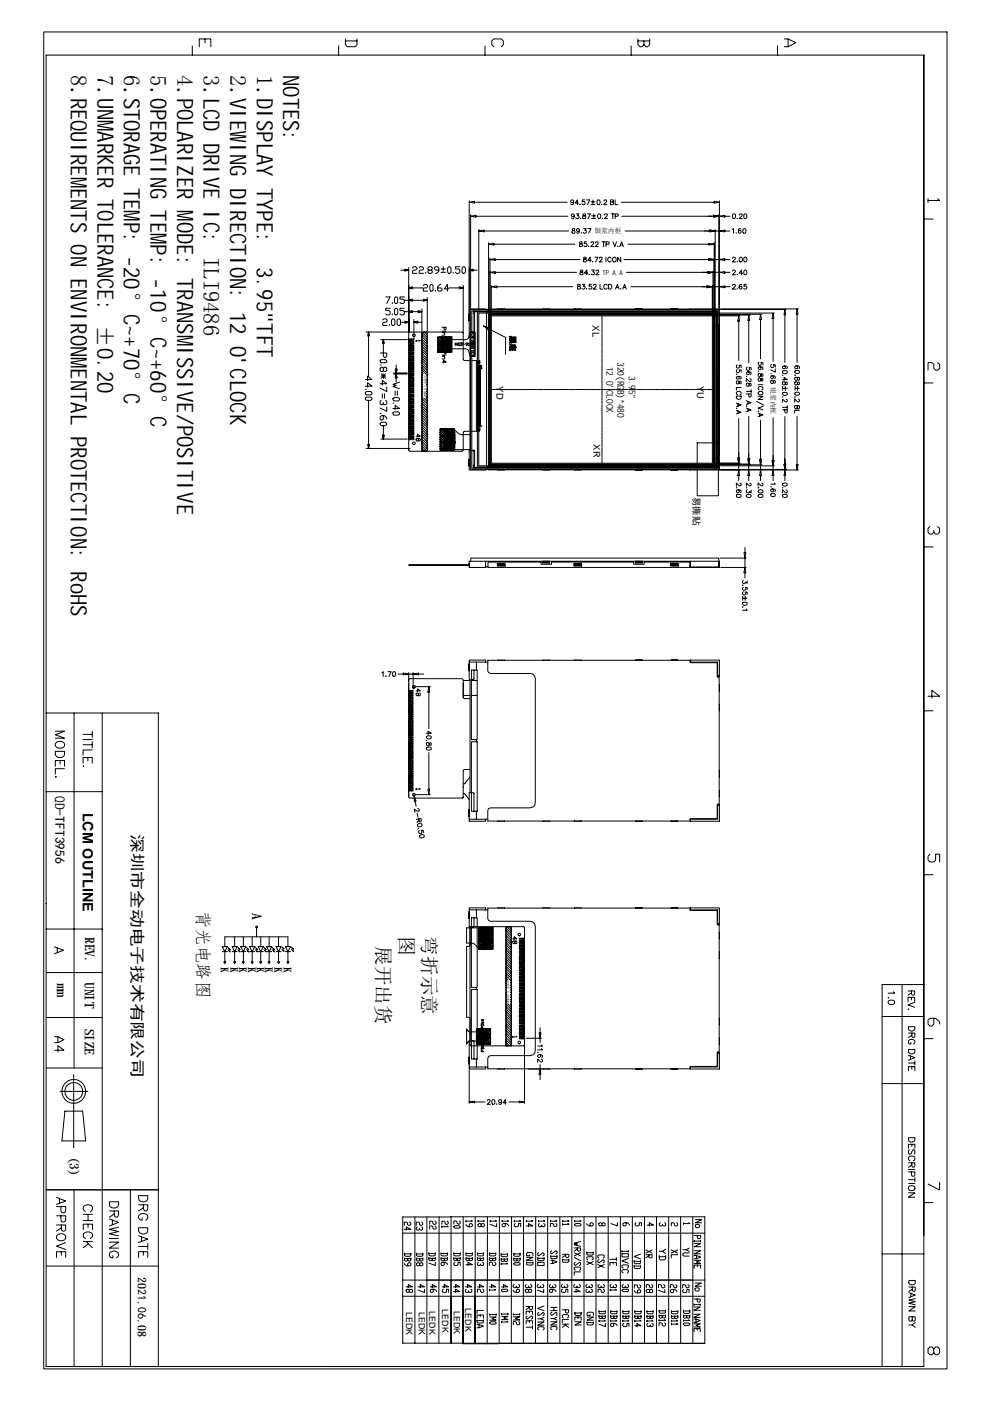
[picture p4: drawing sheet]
<svg xmlns="http://www.w3.org/2000/svg" width="210mm" height="297mm" viewBox="0 0 210 297" stroke-linecap="round" stroke-linejoin="round" font-family="sans-serif">
<defs><g id="words">
<g font-size="4.8">
<text x="15" y="16" transform="rotate(90 15 16)">8.REQUIREMENTS ON ENVIRONMENTAL PROTECTION: RoHS</text>
<text x="20.6" y="16" transform="rotate(90 20.6 16)">7.UNMARKER TOLERANCE: ±0.20</text>
<text x="26.3" y="16" transform="rotate(90 26.3 16)">6.STORAGE TEMP: -20°C~+70°C</text>
<text x="31.9" y="16" transform="rotate(90 31.9 16)">5.OPERATING TEMP: -10°C~+60°C</text>
<text x="37.6" y="16" transform="rotate(90 37.6 16)">4.POLARIZER MODE: TRANSMISSIVE/POSITIVE</text>
<text x="43.2" y="16" transform="rotate(90 43.2 16)">3.LCD DRIVE IC: ILI9486</text>
<text x="48.8" y="16" transform="rotate(90 48.8 16)">2.VIEWING DIRECTION: 12 O'CLOCK</text>
<text x="54.4" y="16" transform="rotate(90 54.4 16)">1.DISPLAY TYPE:</text>
<text x="60.1" y="16" transform="rotate(90 60.1 16)">NOTES:</text>
<text x="54.4" y="56.6" transform="rotate(90 54.4 56.6)">3.95&quot;TFT</text>
</g>
<g font-size="4.1">
<text x="79.8" y="200.6" transform="rotate(90 79.8 200.6)">展开出货</text>
<text x="84.7" y="198.5" transform="rotate(90 84.7 198.5)">图</text>
<text x="89.6" y="198.5" transform="rotate(90 89.6 198.5)">弯折示意</text>
</g>
<text font-size="3.7" x="41.8" y="193.2" transform="rotate(90 41.8 193.2)">背光电路图</text>
<text font-size="3.3" x="28" y="176.8" transform="rotate(90 28 176.8)">深圳市全动电子技术有限公司</text>
<text font-size="3" x="17.6" y="172.3" transform="rotate(90 17.6 172.3)">LCM OUTLINE</text>
<g font-size="2.8">
<text x="11.7" y="168.9" transform="rotate(90 11.7 168.9)">QD-TFT3956</text>
<text x="53.5" y="193.7" transform="rotate(90 53.5 193.7)">A</text>
<text x="18" y="198.7" transform="rotate(90 18 198.7)">REV.</text>
<text x="12.1" y="208.4" transform="rotate(90 12.1 208.4)">mm</text>
<text x="18" y="208.2" transform="rotate(90 18 208.2)">UNIT</text>
<text x="18" y="218.1" transform="rotate(90 18 218.1)">SIZE</text>
<text x="14.8" y="245.2" transform="rotate(90 14.8 245.2)">(3)</text>
</g>
<text font-size="2.5" x="29.3" y="270.8" transform="rotate(90 29.3 270.8)">2021.06.08</text>
<g font-size="2.3">
<text x="46.8" y="205" transform="rotate(90 46.8 205)">K</text>
<text x="48.9" y="205" transform="rotate(90 48.9 205)">K</text>
<text x="50.7" y="205" transform="rotate(90 50.7 205)">K</text>
<text x="52.6" y="205" transform="rotate(90 52.6 205)">K</text>
<text x="54.4" y="205" transform="rotate(90 54.4 205)">K</text>
<text x="56.2" y="205" transform="rotate(90 56.2 205)">K</text>
<text x="58.2" y="205" transform="rotate(90 58.2 205)">K</text>
<text x="60.2" y="205" transform="rotate(90 60.2 205)">K</text>
</g>
<g font-size="2">
<text x="125.6" y="68.9" transform="rotate(90 125.6 68.9)">XL</text>
<text x="128.6" y="77.7" transform="rotate(90 128.6 77.7)">12 O'CLOCK</text>
<text x="130.9" y="76.8" transform="rotate(90 130.9 76.8)">320(RGB)*480</text>
<text x="105.2" y="81.9" transform="rotate(90 105.2 81.9)">YD</text>
<text x="133.3" y="79.7" transform="rotate(90 133.3 79.7)">3.95&quot;</text>
<text x="147.8" y="81.7" transform="rotate(90 147.8 81.7)">YU</text>
<text x="125.8" y="94.1" transform="rotate(90 125.8 94.1)">XR</text>
<text x="146.9" y="105.3" transform="rotate(90 146.9 105.3)">易撕贴</text>
</g>
<g font-size="1.9">
<text x="86.1" y="278.1" transform="rotate(90 86.1 278.1)">LEDK</text>
<text x="88.8" y="278.1" transform="rotate(90 88.8 278.1)">LEDK</text>
<text x="91" y="278" transform="rotate(90 91 278)">LEDK</text>
<text x="93.7" y="277.6" transform="rotate(90 93.7 277.6)">LEDK</text>
<text x="96.2" y="277.9" transform="rotate(90 96.2 277.9)">LEDK</text>
<text x="98.6" y="277.4" transform="rotate(90 98.6 277.4)">LEDK</text>
</g>
<g font-size="1.4">
<text x="126" y="49.4">银浆内框</text>
<text x="127.7" y="58.3">TP A.A</text>
<text x="163.4" y="82" transform="rotate(90 163.4 82)">银浆内框</text>
</g>
<g font-size=".6">
<text x="89.9" y="79.4" transform="rotate(90 89.9 79.4)">双面胶 T=0.05MM</text>
<text x="107.5" y="207.9" transform="rotate(90 107.5 207.9)">双面胶 T=0.05MM</text>
</g>
</g></defs>
<g fill="none" stroke="#000" stroke-width=".21">
<path d="M9.3 6.8h191.5v283.4h-191.5zM9.8 11.7h186.1v278h-186.1zM40.8 9.7v2M42.2 9.9v-1.6h2.5v1.6M43.5 8.3v.8M71.8 9.7v2M73.2 8.3v1.2l.5 .4h1.6l.4-.4v-1.2M73.2 8.7h2.5M102.8 9.7v2M104.7 9.9l-.4-.4v-.8l.4-.4h1.6l.4 .4v.8l-.4 .4M133.8 9.7v2M135.3 8.3v1.2l.4 .4h.4l.4-.4 .4 .4h.4l.5-.4v-1.2"/>
<path d="M135.3 8.7h2.5M136.5 8.7v.8M164.8 9.7v2M166.3 8.3h.8l1.6 .8-1.6 .8h-.8M167.1 8.3v1.6M85 57.3h1.7M85.8 57.1l.9 .2-.9 .2M86.7 56.7v13.7h-9.1M87.5 56.8l.2-.2h.4l.3 .2-.3 .5h-.4l-.2 .2v.5h.9M88.9 56.8l.2-.2h.4l.3 .2-.3 .5h-.4l-.2 .2v.5h.9M90.3 57.7v.3M91 57.3l-.3 .2v.2l.3 .3h.4l.3-.3-.3-.4h-.4l-.3-.3 .3-.4h.4l.3 .2-.3 .5"/>
<path d="M93 57.3h-.6l-.3-.3 .3-.4h.4l.2 .2v.7l-.4 .5h-.2M93.5 57h.9M93.5 57.7h.9M94 56.6v.9M95.2 56.6l.4 .2v.9l-.2 .3-.5-.3v-.9zM96.1 57.7v.3M97.5 56.6h-.9v.4h.7l.2 .3v.4l-.2 .3h-.5l-.2-.3M98.2 56.6l.5 .2v.9l-.3 .3-.4-.3v-.9zM99.5 57.3h1.7M99.5 42.9l1.1-.2v.4zM99.5 42.6v28.9h.9l.1-.1v-4.9h-.1v-.5h51l.1-.1h.6v.6h-.2v12.9l.3 .1v6.2l-.3 .1v12.8l.2 .1v.5h-.6l-.1-.1M99.8 45.8l1.1-.2v.4z"/>
<path d="M99.8 45.6v19.7M100.3 57.1l-.8 .2 .8 .2M100.6 42.9h19.7M100.9 45.8h19.5M101.5 49l1.1-.2v.3zM101.5 48.7v17.4M102.6 49h18M103.6 51.8l1.1-.2v.3zM103.6 51.5v14.8M103.9 57.7l1.1-.1v.4zM103.9 55l1.1-.2v.4zM103.9 54.7v11.8"/>
<path d="M104.7 51.8h17.2M105 57.7h17.3M105 55h18M121.3 48.5v.3l.5 .1 .1 .4a.36 .36 0 0 1-.4 .2 .36 .36 0 0 1-.3-.4l.7-.4-.2-.2zM121.6 42.7v-.2a.31 .31 0 0 0-.5 0 .31 .31 0 0 0 .1 .4h.3l.1-.2-.1 .6h-.4l-.1-.1M121.8 45.7l-.1-.2a.3 .3 0 0 0-.5 0 .3 .3 0 0 0 .3 .4l.3-.2-.2 .6-.2 .1-.2-.2M122.2 45.3h.5l-.3 .4h.2a.34 .34 0 0 1 0 .6 .34 .34 0 0 1-.5-.2M122.7 43.1h-.7l.4-.7v1M122.9 48.8a.32 .32 0 0 0-.5-.3 .32 .32 0 0 0-.1 .5 .32 .32 0 0 0 .5-.1l.1-.1a.45 .45 0 0 1-.4 .6l-.2-.1M122.9 51.3v.3l.3 .1a.31 .31 0 0 1 .3 .4 .31 .31 0 0 1-.4 .2l-.2-.1a.42 .42 0 0 1 0-.4 .42 .42 0 0 1 .5-.2v-.3zM123 43.3h.1M123.1 57.3v.3l.4 .1 .1 .4a.36 .36 0 0 1-.4 .2 .36 .36 0 0 1-.3-.4l.7-.4-.2-.3z"/>
<path d="M123.1 46.3h.1M123.2 49.4h.1M123.6 45.4v.3a.42 .42 0 0 1 .5 .1 .42 .42 0 0 1 0 .5l-.1 .1a.31 .31 0 0 1-.5-.3 .31 .31 0 0 1 .3-.3l.3-.1v-.3zM123.7 48.5h.6l-.3 .4a.34 .34 0 0 1 .3 .3 .34 .34 0 0 1-.3 .3 .34 .34 0 0 1-.3-.2M123.8 54.6v.3h.3a.31 .31 0 0 1 .3 .4 .31 .31 0 0 1-.4 .2h-.3v-.3l.6-.5-.2-.2zM124 42.4h-.5l-.1 .4a.36 .36 0 0 1 .6 0 .36 .36 0 0 1-.1 .5 .36 .36 0 0 1-.5-.1M124.4 42.4h.7l-.6 1M124.4 51.3h-.5v.4a.36 .36 0 0 1 .5 0 .36 .36 0 0 1 0 .5 .36 .36 0 0 1-.6-.1M124.5 45.3h.7l-.5 1.1M124.6 57.9h-.7l.5-.7v1.1M124.6 48.5h.7l-.5 .9M124.8 52.2h.1"/>
<path d="M124.9 58.2h.1M125.3 42.8h.9M125.3 43.3h.9M125.3 51.5l.2-.2h.3l.1 .2-.6 .8h.6M125.4 55.2h-.8l.5-.7v1M125.4 57.2h.6l-.3 .5a.31 .31 0 0 1 .3 .3 .31 .31 0 0 1-.4 .3l-.3-.2M125.4 45.8h.9M125.4 46.3h.9M125.6 55.5h.1M125.7 42.4v.8M125.9 45.3v.9M126.1 54.5h.7l-.5 1"/>
<path d="M126.2 51.5l.2-.2 .4 .1v.2l-.6 .7h.7M126.4 57.5l.2-.3 .3 .2v.3l-.6 .6h.7M126.7 42.4h.1a.49 .49 0 0 1 .5 .5 .49 .49 0 0 1-.6 .4l-.1-.4zM126.7 45.5l.3-.2a.49 .49 0 0 1 .4 .6 .49 .49 0 0 1-.5 .4zM127.1 54.8l.2-.3 .3 .1v.3l-.6 .6h.7M127.6 43.3h.1M127.6 51.3h.7M127.7 46.3h.1M128 51.3v1M128.1 42.6l.2-.2 .3 .1v.3l-.6 .6h.7M128.2 45.6a.3 .3 0 0 1 .3-.3 .3 .3 0 0 1 .3 .3l-.7 .8h.7M128.5 51.8h.6v-.4l-.6-.1v1"/>
<path d="M128.5 54.5v1M129.4 42.8l.6 .1v.4l-.1 .1h-.5v-1h.6l.1 .3-.2 .1M129.6 45.3h.7M129.6 54.8a.46 .46 0 0 0-.8 0 .46 .46 0 0 0 .3 .7h.3l.2-.2M129.9 45.3v1.1M130 51.3l.3 1 .4-1M130 54.6a.48 .48 0 0 1 .7 .4 .48 .48 0 0 1-.7 .5l-.1-.4zM130.4 42.4v1h.6M130.4 45.8h.6l.1-.3-.7-.2v1.1M131 52.2h.1M131.4 52.3l.4-1 .4 1M131.5 51.9h.5"/>
<path d="M131.6 54.5v1l-.7-1v1M131.7 42.9h19.7M131.8 45.8h19.5M132.3 55h18M132.5 49h18M132.8 57.7h17.3M133.1 51.8h17.2M150.1 57.6l1.1 .1-1.1 .3zM150.3 54.8l1.1 .2-1.1 .2zM150.3 51.6l1.1 .2-1.1 .1zM150.5 48.8l1.1 .2-1.1 .1zM151.2 57.7h1.3"/>
<path d="M151.2 57.5v9M151.3 45.6l1.1 .2-1.1 .2zM151.4 55h1.1M151.4 42.7l1.1 .2-1.1 .2zM151.4 51.5v14.8M151.6 49h.9M151.6 48.7v17.4M152.4 45.6v19.7M152.4 45.8h.1M152.5 57.7l1.2-.1v.4zM152.5 55l1.2-.2v.4zM152.5 49l1.2-.2v.3z"/>
<path d="M152.5 45.8l1.2-.2v.4zM152.5 42.6v22.6M153.7 57.7h1.1M153.7 55h1.1M153.7 49h1.1M153.7 45.8h1.1M155.3 48.6l.2-.1v.9M155.3 57.5a.29 .29 0 0 1 .4-.3 .29 .29 0 0 1 .2 .5l-.6 .6h.7M155.3 54.8a.3 .3 0 0 1 .3-.3 .3 .3 0 0 1 .3 .3l-.6 .7h.7M155.3 45.5l.3-.2a.49 .49 0 0 1 .4 .6 .49 .49 0 0 1-.6 .4zM156.1 49.4h.1M156.3 58.2h.1"/>
<path d="M156.3 55.5h.1M156.3 46.3h.1M156.8 54.7l.2-.2a.53 .53 0 0 1 .4 .5 .53 .53 0 0 1-.4 .5l-.2-.2zM156.8 45.6a.3 .3 0 0 1 .3-.3 .3 .3 0 0 1 .3 .3l-.7 .8h.7M157.1 48.6l-.4-.1-.2 .6a.3 .3 0 0 1 .4-.3 .3 .3 0 0 1 .2 .4 .3 .3 0 0 1-.3 .2l-.3-.3M157.4 57.9h-.7l.5-.7v1.1M157.6 48.5h.2a.47 .47 0 0 1 .4 .5 .47 .47 0 0 1-.6 .4l-.1-.4zM157.8 57.3l.1-.1a.49 .49 0 0 1 .5 .6 .49 .49 0 0 1-.6 .4l-.1-.4zM157.8 54.6a.47 .47 0 0 1 .6 .4 .47 .47 0 0 1-.6 .5l-.1-.4zM157.8 45.4l.1-.1a.49 .49 0 0 1 .5 .6 .49 .49 0 0 1-.6 .4l-.1-.4zM195.9 46.4h1.9M196.8 42.1v.8"/>
<path d="M198.8 42.1l.4 .4h-2.4M77.9 71.2l.2-.8 .3 .8M78.1 70.4v9.3M80.6 74.8h1.4v.7l-.3 .3-.4-.3v-.7M80.6 77.4h.2M80.7 72h5.7M80.8 76.2h.9l.3 .3v.2l-.3 .2h-.9l-.2-.2zM80.8 79.2l.9 1M80.8 79.7h.9M81.1 72.8l.2-.8 .2 .8M81.2 67.9l.2-.3h.5l.2 .3-.2 .4h-.5l-.2 .2v.5h.9M81.3 78.1l-.2-.2h-.3l-.2 .2v.5l.5 .2 .2-.2v-.5l.2-.2 .5 .2v.5l-.3 .2-.4-.2"/>
<path d="M81.3 72v2.8M81.3 79.2v1M81.7 79.2l-.9 1M81.8 62.9h.9l-.7 1.4M82.5 68.8v.2M82.7 65.4h-.9v.4h.7l.2 .3v.4l-.2 .3h-.5l-.2-.3M83.2 64.1v.2M83.2 66.5v.3M83.3 67.6l.4 .3v.9l-.2 .2-.5-.2v-.9zM83.4 79.1h3M83.4 79.3h3M83.8 78.2l.2 .9 .2-.9"/>
<path d="M83.9 62.9h.2l.2 .3v.9l-.2 .2-.4-.2v-.9zM83.9 65.4h.2l.2 .2v.9l-.2 .3-.4-.3v-.9zM84 77.4v1.7M84 79.3v1.7M84.5 67.6l.4 .3v.9l-.2 .2-.5-.2v-.9zM85 68.3h1.7M85.7 62.9h-.9v.5h.7l.2 .3v.4l-.2 .2h-.5l-.2-.2M85.7 65.4h-.9v.4h.7l.2 .3v.4l-.2 .3h-.5l-.2-.3M85.8 68.1l.9 .2-.9 .2M85.8 63.7h4.8M85.8 66.1h3.7M86.7 61h3"/>
<path d="M86.7 80h1.1v.2h-1.1zM86.7 79.5h1.1v.2h-1.1zM86.7 79.1h1.1v.2h-1.1zM86.7 78.6h1.1v.2h-1.1zM86.7 78.1h1.1v.3h-1.1zM86.7 77.7h1.1v.2h-1.1zM86.7 77.3h1.1v.2h-1.1zM86.7 76.8h1.1v.2h-1.1zM86.7 76.4h1.1v.2h-1.1zM86.7 75.9h1.1v.3h-1.1zM86.7 75.5h1.1v.2h-1.1zM86.7 75h1.1v.2h-1.1z"/>
<path d="M86.7 74.6h1.1v.2h-1.1zM86.7 74.1h1.1v.2h-1.1zM86.7 73.7h1.1v.2h-1.1zM86.7 73.2h1.1v.2h-1.1zM86.7 72.8h1.1v.2h-1.1zM86.7 72.3h1.1v.3h-1.1zM86.7 71.9h1.1v.2h-1.1zM86.7 70.5l11.5-.1 .1 6 3.4 .1v14.9l-3.4 .1-.2 4.1h-11.4zM86.9 78.7l.1 .1zM86.9 77.8l.1 .1zM86.9 76.9l.1 .1zM86.9 74.2l.1 .1z"/>
<path d="M86.9 73.3l.1 .1zM86.9 72.4l.1 .1zM87 79.5v.2zM87 75.9v.2zM87 75.1v.1zM87.2 79.1l.1 .1zM87.2 78.2l.1 .1zM87.2 76.4l.1 .1zM87.2 75.5l.1 .1zM87.2 74.6l.1 .1zM87.2 71.9l.1 .2zM87.2 77.3l.1 .1z"/>
<path d="M87.2 73.7v.2zM87.2 72.8l.1 .1zM87.5 60.8l-.8 .2 .8 .3M87.5 63.4l-.8 .3 .8 .2M87.5 65.8l-.8 .3 .8 .2M87.8 67.7v4.2M87.8 68.3h1.7M88.2 72.1v.3M88.6 68.1l-.8 .2 .8 .2M88.6 65.8l.9 .3-.9 .2M89 72.1l.1 .2h-.9M89.5 65.5v4.6"/>
<path d="M89.5 70.4h1.1v25.3h-1.1zM89.5 79.5l.1 .1M89.5 78.4l.8 .9M89.5 77.4l1.1 1.2M89.5 76.4l1.1 1.2M89.5 75.4l1.1 1.1M89.5 74.4l1.1 1.1M89.5 73.4l1.1 1.1M89.5 72.4l1.1 1.1M89.5 71.4l1.1 1.1M89.5 80l.1 .1M89.5 79l.1 .1"/>
<path d="M89.5 77.9l.6 .7M89.5 76.9l.2 .3M89.5 74.9l.3 .4M89.5 72.9l.5 .5M89.5 71.9l.1 .1M89.5 70.9l.6 .6M89.6 74v.1M89.6 76.1l.6 .6M89.7 72.1v.1M89.7 79.2h.1M89.7 74.2l.6 .6M89.7 60.6l.3-.3h.4l.3 .3-.3 .4h-.4l-.3 .3v.4h1"/>
<path d="M89.7 63.4l.9 .3-.9 .2M89.8 77.3h.1M89.8 72.3l.7 .6M90 75.4v.1M90 77.4l.6 .7M90 70.4l.6 .6M90.1 73.5v.1M90.1 75.6l.5 .4M90.2 71.6v.1M90.2 78.7h.1M90.2 73.7l.4 .3M90.3 76.8h.1"/>
<path d="M90.3 78.8l.3 .3M90.3 71.8l.3 .2M90.5 79.5l.1 .1M90.5 70.4l.1 .1M90.5 74.9v.1M90.5 76.9l.1 .1M90.6 63.1v7M90.6 70.4v24.9M90.6 71.5l-1.1-1.1v24.9M91.4 60.3h.2l.2 .3v.9l-.2 .2-.5-.2v-.9zM92.3 61.5v.2M92.8 71.4h3v3.3h-3z"/>
<path d="M92.8 74.5l.2 .2M92.8 73.5l1.2 1.2M92.8 73l1.7 1.7M92.8 72.6l2.2 2.1M92.8 72.1l2.7 2.6M92.8 71.5l3 3M93.1 72.3h2.4v.2h-2.4zM93.1 72.7h2.4v.2h-2.4zM93.1 73.1h2.4v.2h-2.4zM93.1 73.4h2.4v.3h-2.4zM93.2 71.4l2.6 2.6M93.3 71.4l-.5 .4"/>
<path d="M93.5 60.3h-.2l-.5 .5v.7l.2 .2h.5l.2-.2v-.2l-.2-.3h-.7M93.7 72.3h1.7v.2h-1.7zM93.7 72.7h1.7v.2h-1.7zM93.7 73.1h1.7v.2h-1.7zM93.7 73.4h1.7v.3h-1.7zM93.7 71.4l2.1 2.1M93.7 69.4h.9l-.2 .5-.3-.1v-.4M93.7 72h5.1l.6-.4 .3-1.1h.9v5l-.9-.1-.3-1-.6-.4-5.1-.1zM93.7 70.2h.6M93.7 70.5h.6M93.7 71.3v.3M93.8 74.4h.8l-.1 .6-.3-.2v-.4"/>
<path d="M93.8 76.8h.8l-.5-.4v.6M93.8 75.3h.5M93.8 75.5h.5M93.8 71.4l-1 .9M94 70.5l.3 .4-.2 .2h-.4M94.1 75.5l.2 .4-.1 .2h-.4M94.1 73.2h.1zM94.1 72.4h.1zM94.2 71.4l1.6 1.6M94.3 71.4l-1.5 1.5M94.3 73.5l.1 .1zM94.3 72.7l.1 .1v.1z"/>
<path d="M94.4 71.3l.2 .2h-.9M94.4 70.2h.2M94.5 75.3h.1M94.7 71.4l1.1 1.1M94.7 71.4l-1.9 2M95.1 61.3h-.9l.7-1v1.4M95.2 61h3M95.2 71.4l.6 .7M95.3 71.4l-2.5 2.5M95.7 71.4l.1 .1M95.8 71.4l-3 3M95.8 72.3l-2.3 2.4-.7-.7"/>
<path d="M95.8 74.4l-.3 .3M95.8 73.9l-.8 .8M95.8 73.4l-1.4 1.3M95.8 72.9l-1.9 1.8M95.8 71.8l-2.9 2.9M96.5 72.7v.6M96.5 73h.4M96.9 72.7v.6M97.4 60.8l.8 .2-.8 .3M97.5 72.8l-.1-.1-.3 .1 .4 .4-.1 .1-.3-.1M97.7 72.7l.3 .1-.1 .5h-.2M97.7 72.7v.6"/>
<path d="M98.2 60.5v9.8M98.2 73h.4M99.1 73h-.3v-.3l.3 .1v.3l-.3 .2M99.3 72.8l.1-.1v.6M99.3 73.3h.2M99.4 66.6h.1v1.4h-.1zM99.5 65.5h3.5v.2h43.3v-.2M99.7 71.5v24M99.8 65.6h52.6v33.9h-52.6zM99.9 74.3h.6v1.1h-.4zM99.9 73.2h.6v.7h-.6zM99.9 72.1h.6v.6h-.6z"/>
<path d="M100 65.9h52.1v33.4h-52.1v-23.7h.8v-5.2h-.8zM100.1 70.6h.4v1h-.6v-.6h.2zM100.1 73h-.3v-.3l.3 .1v.3l-.3 .2M100.2 74.7h.1M100.2 73.5v.1zM100.2 72.5h.1M100.2 71.2v.1zM100.4 72.7l.1 .1v.5l-.3-.1zM100.6 66.1h51.3v33h-51.3v-3.6h-.9v-23.9h.9zM101 76.5v14.9M101.2 66.1h50.7v32.9h-48.7v-32.9h48.7v32.9h-50.7zM101.3 76.5v14.9"/>
<path d="M101.3 77.5l.5 .1zM101.3 77.6h.5zM101.3 77.7h.5zM101.3 77.8h.5zM101.3 77.9h.5zM101.3 77.9l.5 .1zM101.3 78.1h.5zM101.3 78.1l.5 .1zM101.3 78.2l.5 .1zM101.3 78.3l.5 .1zM101.3 78.4h.5zM101.3 78.5h.5z"/>
<path d="M101.3 78.6h.5zM101.3 78.7h.5zM101.3 78.8h.5zM101.3 78.9h.5zM101.3 79h.5zM101.3 79l.5 .1zM101.3 79.1l.5 .1zM101.3 79.2h.5zM101.3 79.3h.5zM101.3 79.4h.5zM101.3 79.5h.5zM101.3 79.6h.5z"/>
<path d="M101.3 79.7h.5zM101.3 79.8h.5zM101.3 79.8l.5 .1zM101.3 79.9l.5 .1zM101.4 76.9l.1 .1zM101.5 76.7h.1M101.5 66.4h50.1v32.4h-50.1zM101.6 76.9h.1l-.1 .1zM101.6 76.7l.1 .1zM101.9 77.9h.3l-.2-.2v.2M101.9 78.1h.3l-.2-.1v.2M101.9 77.6h.1"/>
<path d="M102.2 77.6h-.3M103.5 65.7v-.2h49v3.4h-.1M103.5 65.6h42.8M103.6 66.6h47.8v32h-47.8zM103.7 69.8l3.5 1.7v3.6M103.9 66.6h47.5v32h-47.5zM103.9 66.8h47.4v31.6h-47.4zM104.2 67h46.8v31.2h-46.8zM104.2 60.8l1.1-.2v.4zM104.2 60.5v6.2M105.3 60.8h16.2M105.6 65.5v.2"/>
<path d="M107 65.5v.2M115.1 65.5v.2M116.5 65.5v.2M121.8 65.5v.2M122.5 60.3v.3l.3 .1a.31 .31 0 0 1 .3 .4 .31 .31 0 0 1-.4 .2h-.2a.42 .42 0 0 1 0-.5 .42 .42 0 0 1 .5-.2v-.3zM123.2 65.5v.2M123.5 60.3h.5l-.3 .4h.3a.35 .35 0 0 1-.1 .5 .35 .35 0 0 1-.5-.1M124.4 61.2v.1M125.4 60.3h-.5v.4a.37 .37 0 0 1 .5 0 .37 .37 0 0 1 0 .5 .37 .37 0 0 1-.6-.1M125.8 60.5l.2-.2 .4 .1v.3l-.6 .6h.6M127.2 60.3v1h.6M127.6 67v.5"/>
<path d="M127.6 67.6v.2M127.6 67.9v.2M127.6 68.2v.7M127.6 69v.2M127.6 69.3v.2M127.6 69.6v.7M127.6 70.4v.2M127.6 70.7v.2M127.6 71v.7M127.6 71.8v.2M127.6 72.1v.2M127.6 72.4v.7"/>
<path d="M127.6 73.2v.2M127.6 73.5v.2M127.6 73.8v.7M127.6 74.6v.2M127.6 74.9v.2M127.6 75.2v.7M127.6 76.1v.1M127.6 76.3v.2M127.6 76.6v.7M127.6 77.5v.1M127.6 77.7v.2M127.6 78v.7"/>
<path d="M127.6 78.9v.1M127.6 79.1v.2M127.6 79.4v.7M128.7 60.5a.47 .47 0 0 0-.7 .1 .47 .47 0 0 0 .3 .7h.3l.1-.3M129 60.3h.4a.55 .55 0 0 1 .3 .5 .55 .55 0 0 1-.3 .5h-.4zM130.5 61.3l.4-1 .4 1M130.6 61h.5M131.6 61.2l.1 .1M132 61.3l.4-1 .4 1M132.2 61h.5M133.8 60.8h16.1M134.7 65.5h1.4h-1.4"/>
<path d="M134.7 65.5v.2M136.1 65.5v.2M142.3 65.5h1.4h-1.4M142.3 65.5v.2M143.7 65.5v.2M149.9 60.6l1.1 .2-1.1 .2zM151 60.5v6.2M151 60.8h1.5M151.3 67h5.6M151.5 66.8h7.5M151.7 66.6h9.8M151.9 66.4h12.3"/>
<path d="M152.4 68.9v27.4M152.4 68.9v27.4h.1v3.4h-6.2v-.2h-43.3v.2h-3.5v-4.2h.9l.1 .2-.1 3.5 .6-.1M152.4 70.7h.1v1.4h-.1M152.4 74.8h.1v1.5h-.1M152.5 68.9v27.4M152.5 60.8l1.2-.2v.4zM152.7 65.6h14M152.8 65.5h16.5M153.7 60.8h1.1M155.3 60.5a.29 .29 0 0 1 .4-.2 .29 .29 0 0 1 .2 .4l-.6 .6h.7M156.2 79.3v.1M156.3 61.2v.1"/>
<path d="M156.3 77.4a.37 .37 0 0 0-.1 .5 .37 .37 0 0 0 .5 .1 .37 .37 0 0 0 0-.6l.4 .1v.5M156.3 78.4a.37 .37 0 0 0-.1 .5 .37 .37 0 0 0 .5 0 .37 .37 0 0 0 0-.5h.4v.5M156.5 79.8h-.2a.31 .31 0 0 0-.1 .5 .31 .31 0 0 0 .5 0v-.4l-.2-.1 .6 .1v.3l-.1 .1M156.6 67l.2 1.1h-.4zM156.6 68.1v8.3M157.3 60.5v-.2h-.4l-.2 .7 .2-.3h.3a.33 .33 0 0 1 0 .6 .33 .33 0 0 1-.5-.3M158.2 60.3h-.4l-.1 .4a.37 .37 0 0 1 .6 0 .37 .37 0 0 1-.1 .5 .37 .37 0 0 1-.5-.1M158.3 79.8v.1M158.5 77.9a.35 .35 0 0 0-.2 .4 .35 .35 0 0 0 .5 .2 .35 .35 0 0 0 0-.6l.5 .1v.4M158.6 78.8a.32 .32 0 0 0-.3 .5 .32 .32 0 0 0 .5 .1 .32 .32 0 0 0 0-.5l-.2-.1a.45 .45 0 0 1 .7 .4l-.2 .2M158.8 66.8l.2 1.1h-.4zM158.8 67.9v9"/>
<path d="M160.8 78.8h.1M160.8 79.3l.4-.1 .3 .6h.2v-.5h-.3l-.1 .3a.31 .31 0 0 1-.3 .3 .31 .31 0 0 1-.3-.4zM161 76.8a.36 .36 0 0 0-.2 .5 .36 .36 0 0 0 .6 .1 .36 .36 0 0 0-.1-.6l.5 .1v.5M161.1 77.8h-.2a.3 .3 0 0 0 0 .5 .3 .3 0 0 0 .4-.1 .3 .3 0 0 0-.2-.4l.6 .1-.1 .4M161.2 66.6l.3 1.1h-.4zM161.2 67.7v8.4M163.5 79.2l-.1 .1M163.6 77.3a.36 .36 0 0 0-.2 .5 .36 .36 0 0 0 .6 0 .36 .36 0 0 0 0-.5h.4v.6M163.7 79.7a.32 .32 0 0 0-.3 .4 .32 .32 0 0 0 .5 .1 .32 .32 0 0 0 0-.5h-.2a.45 .45 0 0 1 .7 .4l-.1 .2M163.9 66.4l.2 1.1h-.4zM163.9 67.5v9.1M164.4 78.2v.7l-1-.5"/>
<path d="M165.9 78.7a.52 .52 0 0 1 .7-.2 .52 .52 0 0 1 .3 .6 .52 .52 0 0 1-.6 .2 .52 .52 0 0 1-.4-.6zM166 79.5l-.1 .1M166.2 77.6h-.1a.3 .3 0 0 0-.1 .5 .3 .3 0 0 0 .5-.1 .3 .3 0 0 0-.3-.4l.7 .1v.3l-.1 .1M166.4 65.6l.2 1.1h-.4zM166.4 66.7v10.1M168.6 79.5v.1M168.7 78.6h.6l.2 .2a.53 .53 0 0 1-.5 .4 .53 .53 0 0 1-.5-.4zM168.8 77.6h-.1a.32 .32 0 0 0-.1 .5 .32 .32 0 0 0 .5 0v-.4l-.3-.1a.46 .46 0 0 1 .7 .4l-.1 .1M169 65.5l.2 1.1h-.4zM169 66.6v10.2M198.8 76.9l.4 .4v.8l-.4 .4h-.4l-.4-.4v-.8l-.4-.4h-.8v1.6M77.5 80.5h1.4l-1-.7v.9"/>
<path d="M77.5 81.9h1.4l-1-.7v.9M77.5 82.6h.2M77.6 95.1h9.4M77.7 83h.9l.3 .5-.3 .2h-.9l-.2-.2zM77.7 84.2h.9l.3 .2v.3l-.3 .2h-.9l-.2-.2zM77.9 94.2l.2 .9 .3-.9M78.1 85v10.1M80.6 81.4h1.4l-.9-.7v.9M80.6 87.7h.2M80.7 93.1h5.7M80.8 84.9l-.2 .2v.5l.2 .2 .5-.2M80.8 89.5h.9l.3 .5-.3 .3h-.9l-.2-.3z"/>
<path d="M81.1 92.2l.2 .9 .2-.9M81.1 83.5v.9M81.3 88.1v.8l-.5 .2-.2-.2v-.5l.2-.3h.7l.5 .5v.3M81.3 90.3v2.8M81.5 83.5v.9M81.7 84.9l.3 .2v.5l-.5 .2-.2-.2v-.3M82 82.1v.9l-1.4-.7M82 86.3v.9l-1.4-.7M83.3 86.6h1.4l-.9-.7v1M83.3 87.5l.2-.2h1l.2 .2v.3l-.2 .2h-1zM83.3 85.5h.2M83.5 84.3h1l.2 .5-.2 .2h-1l-.2-.2z"/>
<path d="M83.8 80.1l.2-.8 .2 .8M83.8 82.9v.9M84.2 82.9v.9M84.7 81l-1.4 .5 .7 .2-.7 .3 1.4 .4M86.7 83.1h1.1v.2h-1.1zM86.7 82.6h1.1v.3h-1.1zM86.7 82.2h1.1v.2h-1.1zM86.7 81.7h1.1v.3h-1.1zM86.7 81.3h1.1v.2h-1.1zM86.7 80.9h1.1v.2h-1.1zM86.7 80.4h1.1v.2h-1.1zM86.7 92.1h1.1v.2h-1.1z"/>
<path d="M86.7 91.6h1.1v.3h-1.1zM86.7 91.2h1.1v.2h-1.1zM86.7 90.7h1.1v.3h-1.1zM86.7 90.3h1.1v.2h-1.1zM86.7 89.8h1.1v.2h-1.1zM86.7 89.4h1.1v.2h-1.1zM86.7 88.9h1.1v.3h-1.1zM86.7 88.5h1.1v.2h-1.1zM86.7 88.1h1.1v.2h-1.1zM86.7 87.6h1.1v.2h-1.1zM86.7 87.1h1.1v.3h-1.1zM86.7 86.7h1.1v.2h-1.1z"/>
<path d="M86.7 86.2h1.1v.2h-1.1zM86.7 85.8h1.1v.2h-1.1zM86.7 85.3h1.1v.3h-1.1zM86.7 84.9h1.1v.2h-1.1zM86.7 84.5h1.1v.2h-1.1zM86.7 84h1.1v.2h-1.1zM86.7 83.6h1.1v.2h-1.1zM86.7 93h1.1v.2h-1.1zM86.7 92.5h1.1v.3h-1.1zM86.9 83.1l.1 .2zM86.9 82.3l.1 .1zM86.9 81.4h.1z"/>
<path d="M86.9 80.5l.1 .1zM86.9 92.1l.1 .1zM86.9 91.2l.1 .2zM86.9 90.3l.1 .1zM86.9 89.5h.1zM86.9 88.6h.1zM86.9 87.6l.1 .2zM86.9 86.7l.1 .2zM86.9 85.9h.1zM86.9 85h.1zM86.9 84.1l.1 .1zM86.9 93l.1 .1z"/>
<path d="M87.2 81.8l.1 .1zM87.2 80.9l.1 .1zM87.2 80l.1 .1zM87.2 91.7l.1 .1zM87.2 90.8l.1 .1zM87.2 89.9l.1 .1zM87.2 89l.1 .1zM87.2 88.1l.1 .1zM87.2 87.2l.1 .1zM87.2 86.3l.1 .1zM87.2 85.4l.1 .1zM87.2 84.5l.1 .1z"/>
<path d="M87.2 83.6l.1 .1zM87.2 82.7l.1 .1zM87.2 92.6l.1 .1zM88.2 92.5h.9l-.6-.5v.6M88.7 93.1l-.2-.2-.3 .2v.3l.3 .1 .3-.6h.2l.1 .5-.1 .1-.3-.1M89.5 95.6l.1 .1M89.5 94.6l1.1 1.1M89.5 93.6l1.1 1.1M89.5 92.5l1.1 1.2M89.5 91.5l1.1 1.2M89.5 90.6l1.1 1.1M89.5 89.5l1.1 1.1"/>
<path d="M89.5 88.5l1.1 1.2M89.5 87.5l1.1 1.1M89.5 86.5l1.1 1.1M89.5 85.5l1.1 1.1M89.5 84.5l1.1 1.1M89.5 83.5l.1 .2M89.5 82.5l.1 .1M89.5 81.4l.1 .2M89.5 80.5l.1 .1M89.5 94.1l.5 .5M89.5 93l.1 .2M89.5 92l.6 .7"/>
<path d="M89.5 91.1l.2 .2M89.5 89l.3 .4M89.5 87l.5 .5M89.5 86l.1 .1M89.5 85l.6 .6M89.5 84l.1 .2M89.5 82l.1 .1M89.6 81.1v.1M89.6 88.1v.1M89.6 95.2h.1M89.6 90.2l.6 .6M89.6 83.1h.1"/>
<path d="M89.7 95.3l.4 .4M89.7 86.3h.1M89.7 93.3h.1M89.7 88.3l.6 .6M89.8 93.4l.7 .7M89.8 84.4h.1M89.8 91.4v.1M89.8 86.4l.7 .6M90 91.5l.6 .7M90 89.5v.1M90 84.5l.6 .6M90.1 87.6v.1"/>
<path d="M90.1 94.7h.1M90.1 89.7l.5 .4M90.2 94.8l.4 .4M90.2 85.8h.1M90.2 92.8h.1M90.2 87.8l.4 .3M90.3 84.3l.3 .3M90.3 92.9l.3 .3M90.3 90.9v.1M90.3 85.9l.3 .2M90.5 83.5l.1 .1M90.5 82.5l.1 .1"/>
<path d="M90.5 81.5l.1 .1M90.5 80.5l.1 .1M90.5 91.1h.1M90.5 89v.1M90.5 84l.1 .1M90.5 83l.1 .1M90.5 81l.1 .1M93.3 90.8h3.1v4.7h-3.1zM93.3 94.2l1.3 1.3M93.3 95.2l.3 .3M93.3 93.7l1.8 1.8M93.3 93.2l2.3 2.3"/>
<path d="M93.3 92.7l2.8 2.8M93.3 91.7l3.1 3-.9 .8M93.5 90.8l2.9 2.9M93.6 90.8l-.3 .4 3.1 3-1.4 1.3M94 90.8l2.4 2.4M94.1 91.3h2v.2h-2zM94.1 91.7h2v.3h-2zM94.1 92.2h2v.2h-2zM94.1 92.7h2v.2h-2zM94.1 93.1h2v.2h-2zM94.1 93.6h2v.2h-2zM94.1 94h2v.2h-2z"/>
<path d="M94.1 94.4h2v.3h-2zM94.1 94.9h2v.2h-2zM94.1 90.8l-.8 .9M94.5 90.8l1.9 2M94.7 95.1v.2v-.2v.2h5M94.7 90.8l-1.4 1.4 3.1 3-.4 .3M94.7 91.7h1.1v.3h-1.1M94.7 91.3h1.1v.2l-1.1 .1M94.7 92.6l1.1 .1v.2h-1.1M94.7 92.2h1.1v.2l-1.1 .1M94.7 93.5l1.1 .1v.2h-1.1M94.7 93l1.1 .1v.2h-1.1"/>
<path d="M94.7 94.4h1.1v.3h-1.1M94.7 94h1.1v.2h-1.1M94.7 94.9h1.1v.2l-1.1 .1M95 90.8l1.4 1.4-3.1 3M95 91.8l.2 .1zM95 92.7l.2 .1zM95 93.6l.2 .1zM95 94.5l.2 .1zM95.1 90.8l-1.8 1.9M95.3 93.2h.2zM95.3 91.4l.1 .1zM95.3 92.2l.2 .1z"/>
<path d="M95.3 94.1h.2l-.1 .1zM95.3 95h.2l-.1 .1zM95.5 90.8l.9 .9M95.6 90.8l-2.3 2.4M96 90.8l.4 .4-3.1 3M96.1 90.8l-2.8 2.9M96.1 91.3l.3 .1-.3 .1M96.2 95.2l.2 .1v-.1l-.2 .1zM96.2 94.5h.2M96.2 95h.2M96.2 93.4h.2l-.1-.1v.2M96.2 93.1h.2"/>
<path d="M96.2 92.2h.2M96.2 91.7h.2M96.2 92.6h.2M96.2 93.6h.3M96.2 94h.3M96.2 91.4v.1M96.3 94.5l.1 .2M96.3 95l.1 .1M96.3 91.7l.1 .2M96.3 93.8l-.1 .1h.3M96.3 94.2v.2v-.2l.1 .2M96.3 92.2l.1 .1"/>
<path d="M96.3 93.1l.1 .2M96.3 93.6l.2 .1M96.3 94l.2 .2M96.3 94.5l-.1 .2M96.3 95l-.1 .1M96.3 92.7l-.1 .3h.2v-.1M96.3 91.8l-.1 .1M96.3 92.2l-.1 .1M96.3 93.2l-.1 .1M96.4 91.7l-3.1 3 .8 .8M96.4 93.7l-1.9 1.8M96.4 93.2l-2.4 2.3"/>
<path d="M96.4 92.7l-2.9 2.8M96.4 92h-.2M96.4 92.4v.1l-.2-.1v.1M96.4 93.6l-.2 .1M96.4 94.1l-.2 .1M96.4 94.7v.2l-.2-.2M99.4 97.4h.1v1.4h-.1zM99.7 92.2h-1.8a2.44 2.44 0 0 1-1.6-1.1h-1.6v4.2M101.3 80l.5 .1zM101.3 80.1h.5zM101.3 80.2l.5 .1zM101.3 80.3h.5z"/>
<path d="M101.3 80.4h.5zM101.3 80.5h.5zM101.3 80.6h.5zM101.3 80.6l.5 .1zM101.3 80.7l.5 .1zM101.3 80.8l.5 .1zM101.3 80.9h.5zM101.3 81l.5 .1zM101.3 81.1l.5 .1zM101.3 81.2h.5zM101.3 81.3h.5zM101.3 81.4h.5z"/>
<path d="M101.3 81.4l.5 .1zM101.3 81.5l.5 .1zM101.3 81.6l.5 .1zM101.3 81.7l.5 .1zM101.3 81.8l.5 .1zM101.3 81.9l.5 .1zM101.3 82h.5zM101.3 82.1h.5zM101.3 82.2h.5zM101.3 82.3h.5zM101.3 82.3l.5 .1zM101.3 82.4l.5 .1z"/>
<path d="M101.3 82.6h.5zM101.3 82.6l.5 .1zM101.3 82.7l.5 .1zM101.3 82.8h.5zM101.3 82.9h.5zM101.3 83h.5zM101.3 83.1h.5zM101.3 83.1l.5 .1zM101.3 83.3h.5zM101.3 83.4h.5zM101.3 83.4l.5 .1zM101.3 83.5l.5 .1z"/>
<path d="M101.3 83.6l.5 .1zM101.3 83.7h.5zM101.3 83.8h.5zM101.3 83.9h.5zM101.3 84h.5zM101.3 84.1h.5zM101.3 84.2h.5zM101.3 84.2l.5 .1zM101.3 84.3l.5 .1zM101.3 84.4l.5 .1zM101.3 84.5h.5zM101.3 84.6h.5z"/>
<path d="M101.3 84.7l.5 .1zM101.3 84.8h.5zM101.3 84.9h.5zM101.3 85h.5zM101.3 85l.5 .1zM101.3 85.1l.5 .1zM101.3 85.2l.5 .1zM101.3 85.3h.5zM101.3 85.4h.5zM101.3 85.5l.5 .1zM101.3 85.6h.5zM101.3 85.7h.5z"/>
<path d="M101.3 85.8h.5zM101.3 85.9h.5zM101.3 85.9l.5 .1zM101.3 86l.5 .1zM101.3 86.1h.5zM101.3 86.2l.5 .1zM101.3 86.3l.5 .1zM101.3 86.4h.5zM101.3 86.5h.5zM101.3 86.6h.5zM101.3 86.7h.5zM101.3 86.7l.5 .1z"/>
<path d="M101.3 86.8l.5 .1zM101.3 86.9l.5 .1zM101.3 87l.5 .1zM101.3 87.1l.5 .1zM101.3 87.2h.5zM101.3 87.3h.5zM101.3 87.4h.5zM101.3 87.5h.5zM101.3 87.5l.5 .1zM101.3 87.6l.5 .1zM101.3 87.8h.5zM101.3 87.8l.5 .1z"/>
<path d="M101.3 87.9l.5 .1zM101.3 88l.5 .1zM101.3 88.1h.5zM101.3 88.2h.5zM101.3 88.3h.5zM101.3 88.3l.5 .1zM101.3 88.5h.5zM101.3 88.6h.5zM101.3 88.6l.5 .1zM101.3 88.7l.5 .1zM101.3 88.8l.5 .1zM101.3 88.9h.5z"/>
<path d="M101.3 89h.5zM101.3 89.1h.5zM101.3 89.2h.5zM101.3 89.3h.5zM101.3 89.4h.5zM101.3 89.5h.5zM101.3 89.5l.5 .1zM101.3 89.6l.5 .1zM101.3 89.7h.5zM101.3 89.8h.5zM101.3 89.9l.5 .1zM101.3 90h.5z"/>
<path d="M101.3 90.1h.5zM101.3 90.2h.5zM101.3 90.3h.5zM101.3 90.3l.5 .1zM101.4 91.1l.1 .1zM101.5 90.8h.1M101.6 90.8l.1 .2zM101.6 91.1h.1zM102.2 90.3l-.3 .1M103.5 99.5l42.8 .1M104.2 82.6h.6M105 82.6h.1"/>
<path d="M105.2 82.6h.2M105.5 82.6h.7M105.6 99.5v.2h1.4v-.2M106.4 82.6h.1M106.6 82.6h.2M106.9 82.6h.7M107.8 82.6h.1M108 82.6h.2M108.3 82.6h.8M109.2 82.6h.1M109.5 82.6h.1M109.7 82.6h.7"/>
<path d="M110.6 82.6h.1M110.9 82.6h.1M111.1 82.6h.7M112 82.6h.1M112.3 82.6h.1M112.5 82.6h.7M113.4 82.6h.1M113.7 82.6h.1M114 82.6h.6M114.8 82.6h.1M115.1 82.6h.1M115.1 99.5v.2h1.4v-.2"/>
<path d="M115.4 82.6h.6M116.2 82.6h.1M116.5 82.6h.1M116.8 82.6h.6M117.6 82.6h.1M117.9 82.6h.1M118.2 82.6h.7M119 82.6h.1M119.3 82.6h.1M119.5 82.6h.8M120.4 82.6h.1M120.7 82.6h.1"/>
<path d="M120.9 82.6h.8M121.8 82.6h.1M121.8 99.5v.2h1.4v-.2M122.1 82.6h.1M122.3 82.6h.8M123.2 82.6h.2M123.5 82.6h.1M123.7 82.6h.8M124.6 82.6h.2M124.9 82.6h.1M125.2 82.6h.7M126 82.6h.2"/>
<path d="M126.3 82.6h.1M126.6 82.6h.7M127.4 82.6h.2M127.6 80.3v.1M127.6 80.6v.1M127.6 80.8v.7M127.6 81.7v.1M127.6 82v.1M127.6 82.2v.7M127.6 83.1v.1M127.6 83.4v.1M127.6 83.6v.7"/>
<path d="M127.6 84.5v.1M127.6 84.8v.1M127.6 85v.7M127.6 85.9v.1M127.6 86.1v.2M127.6 86.4v.7M127.6 87.3v.1M127.6 87.5v.2M127.6 87.8v.7M127.6 88.7v.1M127.6 88.9v.2M127.6 89.2v.8"/>
<path d="M127.6 90.1v.1M127.6 90.4v.1M127.6 90.6v.8M127.6 91.5v.1M127.6 91.8v.1M127.6 92v.8M127.6 92.9v.1M127.6 93.2v.1M127.6 93.4v.7M127.6 94.3v.1M127.6 94.6v.1M127.6 94.9v.6"/>
<path d="M127.6 95.7v.1M127.6 96v.1M127.6 96.3v.6M127.6 97.1v.1M127.6 97.4v.1M127.6 97.7v.5M127.7 82.6h.1M128 82.6h.7M128.8 82.6h.1M129.1 82.6h.1M129.4 82.6h.7M130.2 82.6h.1"/>
<path d="M130.5 82.6h.1M130.8 82.6h.7M131.6 82.6h.1M131.9 82.6h.1M132.2 82.6h.7M133 82.6h.1M133.3 82.6h.1M133.6 82.6h.7M134.4 82.6h.2M134.7 82.6h.1M134.7 99.7h1.4h-1.4M134.7 99.5v.2"/>
<path d="M135 82.6h.7M135.8 82.6h.2M136.1 82.6h.1M136.1 99.5v.2M136.4 82.6h.7M137.2 82.6h.2M137.5 82.6h.1M137.8 82.6h.7M138.6 82.6h.2M138.9 82.6h.2M139.2 82.6h.7M140 82.6h.2"/>
<path d="M140.3 82.6h.2M140.6 82.6h.7M141.4 82.6h.2M141.7 82.6h.2M142 82.6h.7M142.3 99.7h1.4h-1.4M142.3 99.5v.2M142.8 82.6h.2M143.1 82.6h.2M143.4 82.6h.7M143.7 99.5v.2M144.2 82.6h.2"/>
<path d="M144.5 82.6h.2M144.8 82.6h.7M145.6 82.6h.2M145.9 82.6h.2M146.2 82.6h.7M147 82.6h.2M147.3 82.6h.1M147.6 82.6h.7M147.8 93.9h4.5v11.2h-4.5zM148.5 82.6h.1M148.7 82.6h.2M149 82.6h.7"/>
<path d="M149.9 82.6h.1M150.1 82.6h.2M150.4 82.6h.6M151.3 98.2h5.6M151.5 98.4h7.5M151.7 98.6h9.8M151.9 98.8h12.3M152.4 88.9h.1v1.4h-.1M152.4 93.1h.1v1.4h-.1M152.7 99.5h14M156.1 84h1v.3a.55 .55 0 0 1-.5 .4 .55 .55 0 0 1-.5-.4zM156.1 85.5l1 .4-1 .3"/>
<path d="M156.1 87l1 .4-1 .4M156.2 80.9l.3-.2 .3 .6h.3v-.4l-.2-.1-.3 .5-.3 .1-.2-.2zM156.2 86.6h.1M156.4 83.7a.46 .46 0 0 1 0-.7 .46 .46 0 0 1 .7 .2v.3l-.2 .2M156.4 97.1h.4l-.2 1.1zM156.5 85.6v.5M156.5 87.1v.6M156.6 99.7l.2 1.1h-.4zM156.6 98.2v1.5M156.6 88.7v8.4M157.1 82.2h-1v.5M158.2 83.5h1.1l-.2 .7-.3-.1v-.6"/>
<path d="M158.2 85l1.1 .4-1.1 .3M158.2 86.5l1.1 .4-1.1 .4M158.2 83h1.1M158.3 81.3h.4l.3 .5h.2v-.5h-.3l-.1 .3a.31 .31 0 0 1-.3 .3 .31 .31 0 0 1-.3-.4zM158.3 86.1h.1M158.6 97.2h.4l-.2 1.2zM158.6 85.1v.5M158.6 86.7v.5M158.7 99.7l.3 1.1h-.4zM158.7 98.4v1.3M158.8 88.3v8.9M159 80.3a.3 .3 0 0 1 .3 .3 .3 .3 0 0 1-.3 .3l-.8-.6v.6"/>
<path d="M159.3 82.6v.7M160.4 85.1l1.6 .8M160.7 84h1.1l-1.1 .7h1.1M160.7 87.6l1.1 .4-1.1 .3M160.7 81.6h1.1M160.8 80.3l.3-.2 .3 .6h.3v-.4l-.2-.1-.3 .6h-.3l-.2-.2zM160.9 87.2h-.1M161 82.7a.47 .47 0 0 1 .1-.8 .47 .47 0 0 1 .7 .4l-.1 .3-.2 .1M161.1 87.7v.5M161.1 97.4h.4l-.3 1.2zM161.2 99.7l.3 1.1h-.4zM161.2 98.6v1.1"/>
<path d="M161.2 89.1v8.3M161.8 86.1l-1.1 .4 1.1 .4M163.4 80.7h.4l.2 .4 .3 .1v-.5h-.1l-.3 .5-.3 .1-.2-.2zM163.7 97.6h.4l-.2 1.2zM163.9 88.6v9M163.9 99.7l.2 1.1h-.4zM163.9 98.8v.9M165.9 80.5h1l-.7-.5v.7M165.9 86.9h1l-.1 .6h-.3l-.1-.6M165.9 86.4h1M165.9 81h.4l.3 .5h.3v-.5h-.3a.43 .43 0 0 1-.2 .5 .43 .43 0 0 1-.5 0zM165.9 83.3a.52 .52 0 0 1 .7-.2 .52 .52 0 0 1 .3 .6 .52 .52 0 0 1-.6 .2 .52 .52 0 0 1-.4-.6z"/>
<path d="M165.9 81.9v.9M166 84.2h-.1M166.1 82.3h.8M166.2 98.4h.4l-.2 1.1zM166.4 99.7l.2 1.1h-.4zM166.4 88.3v10.1M166.4 99.5v.2M166.5 81.9v.9M166.7 84.7l.2 .1v.3l-.2 .1-.8-.6v.7M166.9 86v.7M168.6 80.1a.4 .4 0 0 1 .5 0 .4 .4 0 0 1 .1 .5h.2l.1-.2v-.3h-.3a.4 .4 0 0 1-.1 .4 .4 .4 0 0 1-.5 .1zM168.6 81h.4l.2 .5h.3v-.5h-.2l-.3 .4-.3 .2-.2-.2z"/>
<path d="M168.6 81.9v.9M168.6 84.2h.1M168.7 82.3h.8M168.7 83.2h.6l.2 .2a.53 .53 0 0 1-.5 .4 .53 .53 0 0 1-.5-.4zM168.8 98.6h.4l-.2 1.1zM169 88.3v10.3M169 86v.6l-.3 .1-.2-.3v-.4h1l-.2 .7-.3-.3M169.1 81.9v.9M169.3 84.6a.3 .3 0 0 1 .2 .3 .3 .3 0 0 1-.3 .3l-.7-.6v.7M169.3 99.7h-16.5M169.5 87h-1v.6M195.9 81.2h1.9"/>
<path d="M86.7 119.8h12.8zM99.5 119.5h-.1l.1 .4M99.8 119v-.7h52.6v.7M103 119v1.3h-3.5v-1.3h53v1.3h-6.2v-1.3M105.5 119.5h1.6v.5h-1.6zM105.6 119.5h1.4v.4h-1.4zM105.6 119.7h1.4M115.1 119.2h1.4M115.1 119v.3h1.4v-.3M121.7 119.5h1.6v.5h-1.6zM121.8 119.5h1.4v.4h-1.4zM121.8 119.7h1.4"/>
<path d="M134.7 119.2h1.4M134.7 119v.3h1.4v-.3M142.2 119.5h1.6v.5h-1.6zM142.3 119.5h1.4v.4h-1.4zM142.3 119.7h1.4M152.7 118.3h5.5M156.2 104.9a.52 .52 0 0 1 .6-.1 .52 .52 0 0 1 .3 .5 .51 .51 0 0 1-.6 .2 .51 .51 0 0 1-.3-.6zM156.2 103.4v.1M156.5 103.8a.33 .33 0 0 0-.4 .5 .33 .33 0 0 0 .6 .1v-.4l-.2-.2 .6 .2-.1 .4M156.6 100.8v1.1M156.9 102.4l.2 .3v.3h-.4l-.6-.6v.7M157.7 117.2h.4l-.2 1.1z"/>
<path d="M157.9 116.1v1.1M157.9 118.3v2M158.3 104.9l.5-.1 .5 .3a.49 .49 0 0 1-.6 .4 .49 .49 0 0 1-.4-.6zM158.3 103.4v.1M158.5 103.8a.34 .34 0 0 0-.3 .4 .34 .34 0 0 0 .4 .3 .34 .34 0 0 0 .3-.3l.4 .3v-.6M158.7 100.8v1.1M159 102.4l.3 .3-.1 .3h-.3l-.7-.6v.7M160.8 104l.5-.2 .3 .1 .2 .2a.53 .53 0 0 1-.6 .4 .53 .53 0 0 1-.5-.4zM160.8 104.9l.5-.1 .5 .3a.47 .47 0 0 1-.6 .4 .47 .47 0 0 1-.4-.6zM160.9 103.4l-.1 .1M161.2 100.8v1.1M161.5 102.4l.3 .3-.1 .3h-.3l-.7-.6v.7"/>
<path d="M163.4 104.8a.49 .49 0 0 1 .7-.2 .49 .49 0 0 1 .2 .6h-.7zM163.5 103.2l-.1 .1M163.7 103.7a.3 .3 0 0 0-.3 .3 .3 .3 0 0 0 .3 .3 .3 .3 0 0 0 .3-.4l-.3-.2 .6 .1v.4M163.9 100.8v1.1M164.2 102.4l.2 .3h-1M165.9 102.6a.5 .5 0 0 1 .7-.2 .5 .5 0 0 1 .3 .5 .51 .51 0 0 1-.6 .2 .51 .51 0 0 1-.4-.5zM165.9 104.9a.52 .52 0 0 1 .7-.1 .52 .52 0 0 1 .3 .5 .52 .52 0 0 1-.6 .2 .52 .52 0 0 1-.4-.6zM166 103.4l-.1 .1M166.4 100.8v1.1M166.7 103.9a.3 .3 0 0 1 .2 .3 .3 .3 0 0 1-.3 .3l-.7-.7v.7M195.9 116h1.9M197.1 111.6l-.3 .4v.9l.3 .3h.5l.4-.3"/>
<path d="M198.8 111.6l.4 .4v.9l-.4 .3h-.4l-.4-.3v-.5M103 120.2h.4M103.4 140v2.2l.2 .4 .4 .2h8.4l.5 .1 .5 .4 .1 .6v26.2l-.1 .6-.5 .4-.5 .2h-8.4l-.4 .1-.2 .4v2.3M103.5 140h42.8l.1 .5h5.6l.1 2.9 .4 .2v26.9h-.4v3.2h-5.8M105.6 140h1.4M115.1 140h1.4M121.8 140h1.4M134.7 140h1.4h-1.4M134.7 140h.1M136.1 140h.1M142.3 140h1.4h-1.4M142.3 140h.1"/>
<path d="M143.7 140h.1M146.3 120.2h6.1l.1-1v1.1h-49v-1l11.2-.1v.4h2.2l.1-.4h17.3l.1 .4h2.2v-.4h9.7v1.1M146.3 120.2h.1M152.1 120.2v.1M152.8 120.3h5.4M157.5 127.8l.5-.1 .4 .2a.47 .47 0 0 1-.5 .5 .47 .47 0 0 1-.4-.6zM157.5 126.4v.9M157.5 124.1h.1M157.5 128.7h.1M157.6 126.8h.8M157.6 123.1a.32 .32 0 0 0-.1 .5 .32 .32 0 0 0 .5-.2l.4 .3v-.6M157.6 124.5a.36 .36 0 0 0-.1 .5 .36 .36 0 0 0 .5 .1 .36 .36 0 0 0 0-.6l.4 .1v.5"/>
<path d="M157.6 125.5a.36 .36 0 0 0-.1 .5 .36 .36 0 0 0 .5 .1 .36 .36 0 0 0 0-.6l.4 .1v.4M157.9 120.3l.2 1.1h-.4zM157.9 121.4v1.2M158 126.4v.9M158.2 129.1l.2 .3h-1M9.8 151.2h23.8v138.5M11.7 155h2l-2 .8 2 .7h-2M11.7 159.3h2v.6a1.02 1.02 0 0 1-1 .7 1.02 1.02 0 0 1-1-.7zM12 157.4a1 1 0 0 1 1.1-.2 1 1 0 0 1 .6 .9 1.15 1.15 0 0 1-2 0v-.4zM15.7 151.2v75.2M17.6 155.7h2M17.6 156.8h2"/>
<path d="M17.6 157.9h2M19.6 159h-2v1.1M19.6 155v1.3M19.6 157.3v1.2M21.7 151.2v138.5M81 142.6l.2-.2v1M81.8 143.3h.1M82.3 142.4h.6l-.4 1M83.4 142.5l.1-.1a.47 .47 0 0 1 .4 .5 .47 .47 0 0 1-.5 .4l-.2-.3zM84.4 142.9h1.1M85.5 142.7l1.2 .2-1.2 .2zM86.7 147.3h.9v.2h-.9z"/>
<path d="M86.7 147.7h.9v.3h-.9zM86.7 148.2h.9v.2h-.9zM86.7 148.6h.9v.2h-.9zM86.7 149.1h.9v.2h-.9zM86.7 149.5h.9v.2h-.9zM86.7 150h.9v.2h-.9zM86.7 150.4h.9v.3h-.9zM86.7 150.9h.9v.2h-.9zM86.7 151.3h.9v.3h-.9zM86.7 151.8h.9v.2h-.9zM86.7 152.2h.9v.2h-.9zM86.7 152.7h.9v.2h-.9z"/>
<path d="M86.7 153.1h.9v.2h-.9zM86.7 153.5h.9v.3h-.9zM86.7 154h.9v.2h-.9zM86.7 154.5h.9v.2h-.9zM86.7 154.9h.9v.3h-.9zM86.7 155.4h.9v.2h-.9zM86.7 155.8h.9v.2h-.9zM86.7 144.2l.2-.3h11l.3 .3v3.6M86.7 146.4h.9v.2h-.9zM86.7 146.8h.9v.3h-.9zM86.7 156.3h.9v.2h-.9zM86.7 156.7h.9v.2h-.9z"/>
<path d="M86.7 157.1h.9v.3h-.9zM86.7 157.6h.9v.2h-.9zM86.7 158h.9v.3h-.9zM86.7 158.5h.9v.2h-.9zM86.7 159h.9v.2h-.9zM86.7 159.4h.9v.2h-.9zM86.7 159.9h.9v.2h-.9zM86.7 142.6v26.5l11.3 .1 .2-.2v-5.6l.3-.2h1.1M86.7 142.9h.9M86.9 147.3l.1 .1zM86.9 148.3h.1zM86.9 149.1l.1 .1z"/>
<path d="M86.9 150l.1 .1zM86.9 150.9l.1 .1zM86.9 151.8l.1 .1zM86.9 152.7l.1 .1zM86.9 153.6l.1 .1zM86.9 154.5l.1 .1zM86.9 155.4l.1 .1zM86.9 146.4l.1 .2zM86.9 159l.1 .1zM86.9 159.9l.1 .1zM87 156.3v.1zM87 157.2v.2z"/>
<path d="M87 158.1v.1zM87.2 147.8l.1 .1zM87.2 148.7l.1 .1zM87.2 149.6l.1 .1zM87.2 152.3l.1 .1zM87.2 153.2l.1 .1zM87.2 155.9l.1 .1zM87.2 156.8h.1zM87.2 157.6l.1 .2zM87.2 150.5v.1zM87.2 151.3v.2zM87.2 154.1l.1 .1z"/>
<path d="M87.2 154.9v.2zM87.2 146.9v.1zM87.2 158.5l.1 .2zM87.2 159.4v.2zM87.6 142.9l1.1-.2v.4zM87.6 142.6v3.5M88.1 145.6h3.1M88.2 146.5h.9l-.6-.5v.6M88.7 147.1l-.2-.2-.3 .2v.3l.3 .1 .2-.4 .3-.2 .1 .5-.1 .1-.3-.1M88.7 142.9h1.1M90.4 155.5h1l-.6-.5v.7M90.5 156.1a.52 .52 0 0 1 .6-.2 .52 .52 0 0 1 .3 .6 .52 .52 0 0 1-.6 .2 .52 .52 0 0 1-.3-.6z"/>
<path d="M90.5 157.5h.3l.3 .5h.3v-.5h-.2l-.3 .4-.3 .2-.2-.2zM90.5 158.5a.52 .52 0 0 1 .6-.1 .52 .52 0 0 1 .3 .5 .52 .52 0 0 1-.6 .2 .52 .52 0 0 1-.3-.6zM90.5 157h.1M90.9 145.6l.2 1.1h-.4zM90.9 146.7v7.8M90.9 159.6v7.7M98.2 147.8l.3 .3h1.1M98.2 144.8v3M98.2 147.4h1.5M98.2 144.3h1.5M99.4 140.8h.1v1.4h-.1zM99.5 140.4h4"/>
<path d="M99.9 142.1h1.3v14.7h-1.3zM99.9 157.3h1.3v14.7h-1.3zM99.9 147.4h1.3M99.9 144.3h1.3M100.5 142.1v1.8l-.6 .2M101 140.4v1.7M101 156.8v.5M103 140.4v-.4h-3.5v4.1h.2v24h-.2v6h3.5v-.4M146.3 140.4h5.8v3.2M146.3 140.4v-.4h6.2v3.3h-.4M152.4 143.3v.3M152.5 149.3v1.4"/>
<path d="M152.5 145.1v1.4M195.9 150.7h1.9M196.8 147.6h2.4l-1.6-1.3v1.7M9.8 167.9h11.9M11.7 162.5v-1.3h2v1.3M11.7 164.7h.2zM12.7 161.2v.8M13.7 163h-2v1.1M17.6 161.8v-1.2h2v1.2M17.6 162.4h.2zM18.6 160.6v.7M86.7 165.2h.9v.2h-.9z"/>
<path d="M86.7 165.7h.9v.2h-.9zM86.7 166.1h.9v.3h-.9zM86.7 166.6h.9v.2h-.9zM86.7 167h.9v.3h-.9zM86.7 167.5h.9v.2h-.9zM86.7 160.3h.9v.2h-.9zM86.7 160.7h.9v.3h-.9zM86.7 161.2h.9v.2h-.9zM86.7 161.6h.9v.3h-.9zM86.7 162.1h.9v.2h-.9zM86.7 162.5h.9v.3h-.9zM86.7 163h.9v.2h-.9z"/>
<path d="M86.7 163.4h.9v.3h-.9zM86.7 163.9h.9v.2h-.9zM86.7 164.3h.9v.2h-.9zM86.7 164.8h.9v.2h-.9zM86.9 166.2l.1 .1zM86.9 160.8l.1 .1zM86.9 161.7l.1 .1zM86.9 163.5l.1 .1zM86.9 164.4l.1 .1zM87 165.3v.1zM87 167v.2zM87 162.6v.1z"/>
<path d="M87.2 166.6l.1 .2zM87.2 167.6h.1zM87.2 160.4h.1zM87.2 161.2l.1 .1zM87.2 162.1l.1 .2zM87.2 164.8l.1 .1zM87.2 165.7l.1 .1zM87.2 163l.1 .2zM87.2 163.9v.2zM87.8 168.5v1.4l.4-.1-.4-1.1M88 169.8l.2 1.1M88.1 168.5h3.1"/>
<path d="M88.2 167.2v.3M88.4 172.4l.2 .9M88.6 171.4l.3 .2-.1 .4h-.4l-.6-.5 .2 .7M88.6 174.7l.6-.1 .3 .2a.49 .49 0 0 1-.5 .5 .49 .49 0 0 1-.5-.5zM88.7 175.7h.1M88.8 173.6l.1 .6h.3l.1-.1-.1-.6-.9 .2M88.8 173.9l-.4 .5M88.9 176.1l-.1 .4a.37 .37 0 0 0 .6 .2 .37 .37 0 0 0-.1-.6l.4-.1 .1 .5M89 167.2l.1 .1h-.9M89 177.2a.48 .48 0 0 1 .5-.3 .48 .48 0 0 1 .4 .5 .49 .49 0 0 1-.5 .3 .49 .49 0 0 1-.4-.5zM90.7 167.3h.4l-.2 1.2zM98.2 168.2l.4 .2 .9 1.1"/>
<path d="M99.4 171.6h.1v1.4h-.1zM99.5 173.7h4M99.6 164.8l-1 1.2-.4 .2M99.9 168.1l.6 .1v3.8M101 172v1.7M105.6 174.1h1.4M115.1 174.1h1.4M121.8 174.1h1.4M121.8 173.9v.1M123.2 173.9v.1M134.7 174.1h1.4h-1.4M134.7 174.1h.1"/>
<path d="M136.1 174.1h.1M142.3 174.1h1.4h-1.4M142.3 174.1h.1M143.7 174.1h.1M152.1 170.7h.4v3.4h-6.2v-.4M152.4 170.5v.2M152.5 163.3v1.5M152.5 167.6v1.4M152.5 170.5l-.4 .1-.1 2.9-5.6 .1-.1 .5h-42.8M9.8 197h11.9M49.7 198.6v2.1M51.6 198.6v2.1"/>
<path d="M53.5 198.6v2.1M54.3 196.4h.3v.3h-.3zM54.4 196.7v1.9M55.3 198.6v2.1M57.1 198.6v2.1M59.1 198.6v2.1M99.4 193.3h.1v1.4h-.1zM99.5 192.9h4M99.9 194.6h1.3v14.7h-1.3zM100.5 194.6v1.9l-.6 .1M101 192.9v1.7M101.5 196.6h3v4.7h-3z"/>
<path d="M101.5 197.9l3 3M101.5 199.9l1.4 1.4M101.5 199.4l1.9 1.9 1.1-1.1M101.5 198.9l2.4 2.4 .6-.7M101.5 198.4l2.9 2.9 .1-.2M101.5 197.4l3 3M101.5 196.9l3 3M101.7 196.6l2.8 2.8M101.8 198.3h2v.3h-2zM101.8 197.9h2v.2h-2zM101.8 197.4h2v.3h-2zM101.8 197h2v.2h-2z"/>
<path d="M101.8 199.7h2v.2h-2zM101.8 199.3h2v.2h-2zM101.8 198.8h2v.2h-2zM102 196.6l-.5 .5M102.1 196.7v4.3M102.2 196.6l2.3 2.3M102.5 196.6l-1 1M102.6 198.3h-.5v.3h.5M102.6 197.1h.1zM102.6 199.8l.1-.1v.2zM102.6 198l.1 .1zM102.6 198.8l.1 .2z"/>
<path d="M102.7 196.6l1.8 1.8M102.9 197.5l.1 .1zM102.9 199.3l.1 .1zM102.9 198.4v.1zM103 192.9v-.4h-3.5v4.1h.2v25l.1 .1h11.2l.2-.3-.1-24.9h-11.2l-.2 .2M103 196.6l-1.5 1.5M103.2 199.1l-1.1-.1v-.2h1.1v.5M103.2 199.2l-1.1 .1v.2h1.1M103.2 199.3v.2M103.2 199.7v.2M103.2 198.3v.3M103.2 198.5v.3"/>
<path d="M103.2 199.4v.3M103.2 199.9v.3M103.2 196.7v.4v-.4h-4.3v3.2a2.41 2.41 0 0 1 2.7 1.1h1.6v-.2v.2M103.2 197h-1.1v.2l1.1 .1M103.2 197.4h-1.1v.3h1.1M103.2 197.4v.6M103.2 197v.2M103.2 199.6l-1.1 .1v.2h1.1M103.2 197.2v.3M103.2 198.3h-1.1v.3h1.1M103.2 197.9v.5M103.2 197.9h-1.1v.2l1.1 .1"/>
<path d="M103.3 196.6l1.2 1.3M103.4 192.5v2.3l.2 .4 .4 .1h8.4l.5 .2 .5 .4 .1 .5v26.3l-.1 .6-.5 .3-.5 .2h-8.4l-.4 .2-.2 .4v2.3M103.5 192.5h42.8l.1 .5h5.6l.1 3 .4 .1v27h-.4v3.1h-5.8M103.5 196.6l-2 2M103.7 198.4h.3M103.7 196.6l.8 .8M103.7 198h.3M103.8 198.6v.2l.2-.2v.2M103.8 199.8h.2M103.8 199.3h.2M103.8 198.8h.2M103.8 197.2l.2 .1-.2 .1z"/>
<path d="M103.8 199.2h.2l-.2-.1v.1M103.8 197h.2M103.8 197.4h.2M103.8 198.4l.2 .1M103.8 199.6v.1h.2v-.1M103.8 198.2h-.1h.2v.1M103.8 198l.2 .1M103.8 199.8l.2 .1M103.8 199.3l.2 .2M103.8 198.8l.2 .2M103.8 197.4l.2 .2M103.8 197l.2 .1"/>
<path d="M103.9 199.9h-.1M103.9 198.9l-.1 .1M103.9 197l-.1 .1M103.9 198.5h-.2M103.9 198l-.2 .1M103.9 199.4l-.1 .1M103.9 197.5l-.1 .1M104 197.7v.1l-.2-.1M104.1 196.6l-2.6 2.5M104.2 196.6l.3 .3M104.5 198.6l-2.6 2.7-.4-.3M104.5 199.6l-1.6 1.7"/>
<path d="M104.5 199.1l-2.1 2.2M104.5 198.1l-3 3M104.5 197.6l-3 3M104.5 197.1l-3 3M104.5 196.6l-3 3M105.6 192.5h1.4M107.3 196.5h1.1v25.2h-1.1zM107.3 199.3l1.1 1.1M107.3 198.3l1.1 1.1M107.3 197.3l1.1 1.1M107.3 199.8l.6 .6M107.3 198.8l.2 .2"/>
<path d="M107.3 196.8l.3 .3M107.3 196.8v24.9M107.4 197.9l.6 .6M107.4 196.5l1 .9M107.6 199.1v.1M107.7 197.3h.1M107.7 199.3l.7 .6M107.9 197.4l.5 .5M107.9 196.5l.2 .1M108.1 198.6v.1M108.2 196.8h.1M108.2 198.8l.2 .1"/>
<path d="M108.4 196.9h.1M108.4 196.8v24.9M108.7 199.1h.9l-.6-.5v.6M109.2 199.6l-.2-.1-.3 .1v.3l.3 .2 .3-.6h.2l.1 .4-.1 .2-.3-.2M109.9 198h.4v.3h-.4zM110.1 198.9h1.1v.2h-1.1zM110.1 199.4h1.1v.2h-1.1zM110.1 199.8h1.1v.2h-1.1zM110.6 199.4l.1 .1zM110.8 199l.2 .1zM110.9 199.9l.1 .1zM115.1 192.5h1.4"/>
<path d="M121.8 192.5h1.4M134.7 192.5h1.4h-1.4M134.7 192.5h.1M136.1 192.5h.1M142.3 192.5h1.4h-1.4M142.3 192.5h.1M143.7 192.5h.1M146.3 192.9h5.8v3.2M146.3 192.9v-.4h6.2v3.4h-.4M152.4 195.9v.2M152.5 197.7v1.4M195.9 185.5h1.9"/>
<path d="M197.1 181.1l-.3 .4v.8l.3 .5h.9l.4-.5v-1.2h.8v1.7M9.8 206.2h11.9M9.8 215.7h11.9M11.5 200.7l2 .8-2 .7M11.6 219.8h.7l1.2 .6-1.2 .7h-.7M12.1 201v.9M12.3 219.8v1.3M47.1 200.7h1.1l-.5 1.1zM47.1 201.8h1.1M47.5 203.9h.3v.2h-.3zM47.7 201.8v2M48.3 201.3l.3 .3"/>
<path d="M48.3 200.9l.3 .2M49.2 201.8h1.1M49.6 203.9h.3v.2h-.3zM49.7 201.8l.6-1.1h-1.1l.5 1.1v2M50.5 200.9l.2 .2M50.5 201.3l.2 .3M51.1 201.8h1M51.4 203.9h.3v.2h-.3zM51.6 201.8l.5-1.1h-1l.5 1.1v2M52.3 200.9l.2 .2M52.3 201.3l.2 .3M52.9 201.8h1.1"/>
<path d="M53.3 203.9l.2-.1 .2 .2-.2 .2-.2-.1zM53.5 201.8l.5-1.1h-1.1l.6 1.1v2M54.1 200.9l.3 .2M54.1 201.3l.3 .3M54.7 200.7h1.1l-.5 1.1zM54.7 201.8h1.1M55.3 201.8v2M56 200.9l.2 .2M56 201.3l.2 .3M56.5 200.7h1.1l-.5 1.1zM56.5 201.8h1.1M56.9 203.9l.2-.1 .2 .2-.2 .2-.2-.1z"/>
<path d="M57.1 201.8v2M57.7 201.3l.3 .3M57.7 200.9l.3 .2M58.5 200.7h1.1l-.5 1.1zM58.5 201.8h1.1M58.9 203.9h.3v.2h-.3zM59.1 201.8v2M59.8 201.3l.2 .2M59.8 200.8l.2 .2M60.5 200.7h1.1l-.6 1.1zM60.5 201.8h1.1M61 200.7v-2.1h-13.3v2.1"/>
<path d="M61 201.8v2M61.8 201.3l.2 .2M61.8 200.8l.2 .2M99.7 200.4l-.1 .2-.7 .1v15l.7 .1 .1 .2M99.9 209.8h1.3v14.7h-1.3zM101 218.1h3v3.3h-3zM101 219.8l1.6 1.6M101 219.3l2.1 2.1M101 218.8l2.6 2.6M101 218.3l3 3M101 218.4l.3-.3 2.7 2.7M101 218.9l.8-.8 2.2 2.2"/>
<path d="M101 219.4l1.3-1.3 1.7 1.7M101 209.3v.5M101.4 219.9h2.1v.2h-2.1zM101.4 219.4h2.1v.3h-2.1zM101.4 219h2.1v.2h-2.1zM101.5 200.4l.9 .9M101.6 219h1.4v.2h-1.4zM101.6 219.9h1.4v.2h-1.4zM101.8 200.6h2v.2h-2zM101.8 200.2h2v.2h-2zM102 216.7h.6l-.6 .4h.6M102 217.3v.2"/>
<path d="M102 217.3h.6M102.1 200.6h1.1v.2h-1.1zM102.2 220v-.1l.1 .1zM102.2 219l.1 .2zM102.3 218v-.3l-.2-.1-.1 .4h.6M102.4 216.2v.3l-.4-.3h.6M102.5 219.5l.2 .1zM102.6 217.3v.2M102.7 200.6v.2zM102.9 200.2l.1 .1zM103 218.9l-.1-.1-3.5-.1-.5-.5v3.2l.3-.5 .5-.2h3.2l.1-.2M103 219.5l-1.4-.1v.3l1.4-.1"/>
<path d="M103 219.5v.1M103 219.6v.3v-.3M103 219.2v.3M103.2 200.2v.2M103.2 200.3v.3M103.2 200.1l-1.1 .1v.2h1.1M103.7 200.8l.3 .1-.3 .1M103.8 200.3h.2M103.8 200.9v.1M103.9 200.4h-.1M103.9 200l.1 .2-.2-.2v.2M104 200.5l-.2 .1"/>
<path d="M104 219.3l-1.2-1.2-1.8 1.8M104 218.8l-.7-.7-2.3 2.3M104 218.3l-.2-.2-2.8 2.8M104 219.9l-1.5 1.5M104 219.5l-2 1.9M104 218.9l-2.5 2.5M104 218.4l-3 3M107.3 219.5l1.1 1.1M107.3 218.4l1.1 1.2M107.3 217.4l1.1 1.2M107.3 216.5l1.1 1.1M107.3 215.4l1.1 1.1"/>
<path d="M107.3 214.4l1.1 1.2M107.3 213.4l1.1 1.1M107.3 212.4l.1 .1M107.3 211.4l.1 .1M107.3 210.4l.1 .1M107.3 209.4l.1 .1M107.3 208.4l.1 .1M107.3 207.3l.4 .5M107.3 206.4l1.1 1.1M107.3 205.4l1.1 1.1M107.3 204.3l1.1 1.1M107.3 203.3l1.1 1.2"/>
<path d="M107.3 202.3l1.1 1.2M107.3 201.3l1.1 1.1M107.3 200.3l1.1 1.1M107.3 220l.2 .2M107.3 217.9l.3 .4M107.3 215.9l.4 .5M107.3 214.9l.1 .1M107.3 213.9l.6 .6M107.3 212.9l.2 .2M107.3 210.9l.1 .1M107.3 208.9l.1 .1M107.3 207.9h.1"/>
<path d="M107.3 206.8l.6 .6M107.3 205.9l.2 .2M107.3 203.8l.3 .4M107.3 201.8l.4 .5M107.3 200.8l.1 .1M107.4 219l.6 .7M107.4 202.9h.1M107.4 210h.1M107.4 212h.1M107.4 217v.1M107.4 204.9l.6 .7M107.5 217.2l.6 .6"/>
<path d="M107.5 201v.1M107.5 215.1v.1M107.5 203l.6 .7M107.6 206.2h.1M107.6 213.2v.1M107.6 215.3l.6 .6M107.6 201.2l.6 .6M107.7 212.8l.7 .7M107.7 204.3h.1M107.7 218.4h.1M107.7 213.4l.7 .6M107.7 206.3l.7 .7"/>
<path d="M107.9 218.5l.5 .6M107.9 202.4h.1M107.9 216.5v.1M107.9 204.4l.5 .6M108 200.5v.1M108 207.6h.1M108 214.6v.1M108 216.7l.4 .3M108 202.5l.4 .4M108.1 205.7h.1M108.1 219.8h.1M108.1 214.8l.3 .3"/>
<path d="M108.1 207.7l.1 .1M108.1 200.7l.3 .2M108.2 212.3l.2 .2M108.2 211.4l.2 .1M108.2 210.4l.2 .1M108.2 209.3l.2 .2M108.2 208.3l.2 .2M108.2 219.9l.2 .2M108.2 203.8h.1M108.2 208.8v.1M108.2 210.9h.1M108.2 217.9h.1"/>
<path d="M108.2 212.9l.2 .1M108.2 211.9l.2 .1M108.2 209.8l.2 .2M108.2 207.8l.2 .2M108.2 205.8l.2 .2M108.4 218v.1M108.4 211h.1M108.4 203.9v.1M108.7 219.7v.3M109.5 219.7l.1 .1h-.9M110.1 208.4h1.1v.2h-1.1zM110.1 208.8h1.1v.2h-1.1z"/>
<path d="M110.1 209.3h1.1v.2h-1.1zM110.1 209.7h1.1v.2h-1.1zM110.1 210.1h1.1v.3h-1.1zM110.1 210.6h1.1v.2h-1.1zM110.1 211h1.1v.2h-1.1zM110.1 211.5h1.1v.2h-1.1zM110.1 211.9h1.1v.3h-1.1zM110.1 212.4h1.1v.2h-1.1zM110.1 212.9h1.1v.2h-1.1zM110.1 213.3h1.1v.2h-1.1zM110.1 213.7h1.1v.3h-1.1zM110.1 214.2h1.1v.2h-1.1z"/>
<path d="M110.1 214.6h1.1v.2h-1.1zM110.1 215.1h1.1v.2h-1.1zM110.1 215.5h1.1v.2h-1.1zM110.1 216h1.1v.2h-1.1zM110.1 216.4h1.1v.3h-1.1zM110.1 216.9h1.1v.2h-1.1zM110.1 217.3h1.1v.3h-1.1zM110.1 217.8h1.1v.2h-1.1zM110.1 218.2h1.1v.2h-1.1zM110.1 218.7h1.1v.2h-1.1zM110.1 219.1h1.1v.2h-1.1zM110.1 219.6h1.1v.2h-1.1z"/>
<path d="M110.1 200.3h1.1v.2h-1.1zM110.1 200.7h1.1v.3h-1.1zM110.1 201.2h1.1v.2h-1.1zM110.1 201.6h1.1v.2h-1.1zM110.1 202.1h1.1v.2h-1.1zM110.1 202.5h1.1v.2h-1.1zM110.1 202.9h1.1v.3h-1.1zM110.1 203.4h1.1v.2h-1.1zM110.1 203.9h1.1v.2h-1.1zM110.1 204.3h1.1v.2h-1.1zM110.1 204.8h1.1v.2h-1.1zM110.1 205.2h1.1v.2h-1.1z"/>
<path d="M110.1 205.7h1.1v.2h-1.1zM110.1 206.1h1.1v.2h-1.1zM110.1 206.5h1.1v.3h-1.1zM110.1 207h1.1v.2h-1.1zM110.1 207.4h1.1v.3h-1.1zM110.1 207.9h1.1v.2h-1.1zM110.6 209.3l.1 .1zM110.6 210.2l.1 .1zM110.6 212l.1 .1zM110.6 212.9l.1 .1zM110.6 213.8l.1 .1zM110.6 214.7l.1 .1z"/>
<path d="M110.6 217.4l.1 .1zM110.6 218.3l.1 .1zM110.6 219.2l.1 .1zM110.6 200.3l.1 .1zM110.6 201.2l.1 .1zM110.6 202.1l.1 .1zM110.6 203l.1 .1zM110.6 203.9l.1 .1zM110.6 204.8l.1 .1zM110.6 205.7l.1 .1zM110.6 206.6l.1 .1zM110.6 207.5l.1 .1z"/>
<path d="M110.6 208.4l.1 .1zM110.6 211.1l.1 .1zM110.6 215.6v.1zM110.6 216.5v.1zM110.8 210.7h.2zM110.8 211.5l.2 .2zM110.8 212.4l.2 .2zM110.8 213.4h.2zM110.8 215.1l.2 .1zM110.8 216l.2 .2zM110.8 216.9l.2 .1zM110.8 219.6l.2 .1z"/>
<path d="M110.8 201.7l.2 .1zM110.8 202.6l.2 .1zM110.8 203.5l.2 .1zM110.8 206.2h.2zM110.8 207.1l.2 .1zM110.8 207.9l.2 .2zM110.9 208.8l.1 .2zM110.9 209.7v.2zM110.9 214.2v.2zM110.9 217.8v.2zM110.9 218.7v.2zM110.9 200.7v.2z"/>
<path d="M110.9 204.3l.1 .2zM110.9 205.2v.2zM114.3 219h.4l-.2 1.1zM114.5 217.9v1.1M152.5 201.8v1.4M152.5 215.9v1.4M187 215.5h8.9M188.3 211.5h.1zM188.4 212.3l.2-.2h.8a.44 .44 0 0 1 .3 .4 .44 .44 0 0 1-.3 .4l-.3 .1a.61 .61 0 0 1-.8-.6zM189.4 210.3l.3 .3h-1.4M191.3 208.7v81M192.5 210.1h1.4l-.1 .8h-.5v-.8"/>
<path d="M192.5 212.3v-.8h1.4v.8M192.6 213.9v.1zM192.6 217.7h1.4a.74 .74 0 0 1-.4 .9 .74 .74 0 0 1-.9-.3zM192.6 219h1.4l-.2 .9-.4-.1-.1-.8M193.3 210.5l-.8 .5M193.3 211.5v.5M193.3 219.5l-.7 .5M193.9 212.5l-1.4 .6 1.4 .5M195.9 208.7h-8.9v81M198 215.9v1.2l-.4 .5h-.5l-.3-.5v-.8l.3-.4h1.3l.8 .8v.4M9.8 226.4h11.9M11.6 222.7h1.9l-1.2-1v1.3"/>
<path d="M12.7 231.4h5.9M13.8 235.6h3.7l.7 6.3h-5.1zM15.6 227.8v15.5M99.4 224.2h.1v1.4h-.1zM99.5 233.6l1.1-.1v.3zM99.5 226.9v7M99.5 226.2h4M99.7 220.6h-.2v6.1h3.5v-.5M99.9 220.6l.6 .1v3.8M100.6 233.6h2.2M101 220.3l1.1 1.1h-.1h.6M101 221.3l.1 .1"/>
<path d="M101 220.8l.6 .6M101 224.5v1.7M101.4 220.3h2.1v.3h-2.1zM101.6 220.3h1.4v.3h-1.4zM102 221.7h.6l-.6 .3h.6M102 222.3h.6M102 222.2v.2M102.3 223v-.3l-.2-.1-.1 .4h.6M102.5 220.4l.2 .1zM102.6 221.3v.1M102.6 222.2v.2M103 220v.3v-.3"/>
<path d="M103.4 233.4v-.2l.4-.1 .1 .3-.6 .7h.7M104 220.9l-.5 .5M104 220.4l-1 1M104.4 233.2a.47 .47 0 0 1 .6 .4 .47 .47 0 0 1-.6 .5l-.1-.4zM105.3 234.1h.1M105.6 226.6h1.4M106.3 233.5a.32 .32 0 0 0-.4-.3 .32 .32 0 0 0-.1 .5 .32 .32 0 0 0 .5-.1v-.1l-.1 .6h-.4l-.1-.1M107.3 221.5l.2 .2M107.3 220.5l1.1 1.1M107.3 221l.6 .6M107.4 233.8h-.7l.4-.7v1M107.6 220.3h.1"/>
<path d="M107.7 220.4l.7 .7M107.9 233.6h2.2M108 221.7h.1M110.1 233.5l1.1 .1-1.1 .2zM110.1 220h1.1v.3h-1.1zM110.6 220.1l.1 .1zM111.2 221.7v12.2M111.5 220.1h3.3M112.1 226.7h2.7M114.1 223.1l-.1 .1M114.3 223.6l-.3 .1a.32 .32 0 0 0 .2 .5 .32 .32 0 0 0 .4-.3 .32 .32 0 0 0-.3-.3l.7 .1v.3l-.1 .2M114.5 226.7l.2 1.1h-.4z"/>
<path d="M114.5 220.1v1M114.5 225.7v1M114.5 227.8v1.1M114.8 224.6a.3 .3 0 0 1 .2 .3 .3 .3 0 0 1-.3 .3l-.7-.7v.7M114.8 221.6l.2 .2h-1M114.8 222.3l.2 .3h-1M115.1 226.6h1.4M121.8 226.5v.2h1.4v-.2M134.7 226.7h1.4h-1.4M134.7 226.6v.1M136.1 226.6v.1M142.3 226.7h1.4h-1.4"/>
<path d="M142.3 226.6v.1M143.7 226.6v.1M152.1 223.3h.4v3.4h-6.2v-.5M152.4 223.1v.2M152.5 223.1l-.4 .1-.1 2.9h-5.6l-.1 .5h-42.8M152.5 220.1v1.4M187 229.7h8.9M192.6 222.5h1.4v.5a.71 .71 0 0 1-.7 .5 .71 .71 0 0 1-.7-.5zM192.6 223.7l1.4 .5-1.4 .6M192.6 227v-.9h1.4v.9M192.6 225.4h1.4M193 223.9v.7"/>
<path d="M193.1 221v.4a.49 .49 0 0 1-.5-.5 .49 .49 0 0 1 .5-.5h.4a.5 .5 0 0 1 .5 .4 .5 .5 0 0 1-.4 .6M193.3 226.1v.6M194 224.9v.9M195.9 220.2h1.9M9.8 252.3h23.8M12 253.9l1.9 .7-1.9 .8M12 255.8h1.9v.9a.51 .51 0 0 1-.5 .4 .51 .51 0 0 1-.5-.4v-.9M12 257.8h1.9v.8a.51 .51 0 0 1-.5 .5 .51 .51 0 0 1-.5-.5v-.8M12 259.7h1.9v.9l-.1 .3-.4 .1-.3-.2-.1-1.1M12.6 254.2v.9M15.7 252.3v37.4M17.7 258.8h1.9"/>
<path d="M17.7 257.5h1.9M18.1 256.8a.72 .72 0 0 1-.5-.8 .72 .72 0 0 1 .8-.6 .85 .85 0 0 1 .9 .2 .85 .85 0 0 1 .2 .9l-.4 .3M18.7 257.5v1.3M18.7 259.5v.8M23.2 254.8h1.9v.6a1.03 1.03 0 0 1-.9 .7 1.03 1.03 0 0 1-1-.7zM23.2 256.8h1.9v.8a.5 .5 0 0 1-.5 .5l-.4-.5v-.8M23.2 258.4l1.9 .8-1.9 .7M23.8 258.7v.9M24.2 257.4l-1 .7M27.6 252.3v37.4M29.4 253.5h1.9v.6a1.02 1.02 0 0 1-.9 .7 1.02 1.02 0 0 1-1-.7zM29.4 255.4h1.9l-.1 1.1a.4 .4 0 0 1-.3 .3 .4 .4 0 0 1-.4-.3l-.1-1.1"/>
<path d="M30.1 258.2v.5a.71 .71 0 0 1-.8-.7 .71 .71 0 0 1 .8-.7h.5a.72 .72 0 0 1 .7 .6 .72 .72 0 0 1-.4 .8M30.4 256.1l-1 .7M85.4 258h10.2M85.4 258v26.8h64v-26.8h-53.8v26.8M86.8 259.1l.3 .2v.3l-.3 .2-.4-.2v-.3l-.3-.2h-.4v.7M88 258v26.8M89.4 259.1l.2 .2v.3l-.2 .2-.5-.2v-.3l-.2-.2h-.4v.7M90.5 258v26.8M92.2 258.9l.3 .2v.3l-.3 .2-.4-.2v-.3l-.2-.2h-.5v.7M92.2 259.9l.3 .2v.3l-.3 .2-.4-.2v-.3l-.2-.2h-.5v.7M93.1 258v13.4M93.7 259.9v.4"/>
<path d="M94.8 258.9l.2 .2v.3l-.2 .2-.4-.2v-.3l-.3-.2h-.4v.7M94.8 259.9l.2 .2h-1.3M97.4 258.9l.2 .1v.4l-.2 .1-.5-.1v-.4l-.2-.1h-.5v.6M98.2 258v13.4M98.8 259.6v.2l.4 .3h.7l.3-.2v-.3l-.5-.2-.2 .2v.5M98.8 258.7v.4M99.9 258.7l.3 .2h-1.4M100.8 258v13.4M101.3 258.7v.4M102 259.6l-.4-.2-.3 .2v.3l.5 .2 .2-.2v-.3l.3-.2 .4 .2v.3l-.2 .2-.5-.2M102.5 258.7l.2 .2h-1.4M103.3 258v13.4"/>
<path d="M103.9 258.7v.4M105 258.7l.3 .2h-1.4M105.3 259.4v.7l-1.4-.5M105.9 258l-.1 26.8M106.5 258.7v.4M107.1 259.4v.5l-.2 .2-.4-.2v-.3l.2-.2h.7l.4 .4v.1M107.6 258.7l.2 .2h-1.3M108.5 258v13.4M109.1 258.7v.4M109.3 259.4l-.2 .2v.3l.2 .2h.4l.2-.2v-.5h.5v.7M110.2 258.7l.2 .2h-1.3M111 258v13.4"/>
<path d="M111.6 259.9h1.3l-.8-.5v.7M111.6 258.7v.4M112.7 258.7l.2 .2h-1.3M113.6 258v13.4M114.2 258.7v.4M114.4 259.4l-.2 .2v.3l.2 .2 .5-.2M115.3 258.7l.2 .2h-1.3M115.3 259.4l.2 .2v.3l-.4 .2-.2-.3M116.1 258v26.8M116.7 258.7v.4M117.9 258.7l.2 .2h-1.4M117.9 259.4l.2 .2v.3l-.2 .2-.5-.2v-.3l-.2-.2h-.5v.7"/>
<path d="M118.7 258v26.8M119.3 258.7v.4M119.3 259.4v.4M120.4 258.7l.2 .2h-1.3M120.4 259.4l.2 .2h-1.3M121.2 258v26.8M121.8 259.6l.3-.2h.9l.2 .4-.2 .1h-.9zM121.8 258.7v.4M123 258.7l.2 .2h-1.4M123.8 258v26.8M124.4 259.4v.2l.5 .3h.6l.3-.1v-.4l-.5-.2-.2 .2v.5M126.4 258v26.8"/>
<path d="M127.6 259.4l-.2-.2-.4 .2v.4l.2 .1 .4-.1v-.4l.3-.2 .4 .2v.4l-.2 .1-.5-.1M128.9 258v26.8M130.9 259.2v.7l-1.4-.5M131.5 258v26.8M132.8 259.2v.6l-.3 .1-.4-.1v-.4l.2-.2h.7l.4 .4v.2M134.1 258v26.8M134.9 259.2l-.2 .2v.4l.2 .1h.4l.3-.1v-.6h.4v.7M136.7 258v26.8M137.2 259.8h1.4l-.9-.6v.7M139.2 258v26.8M140 259.2l-.2 .2v.4l.2 .1 .5-.1M140.9 259.2l.2 .2v.4l-.2 .1h-.2l-.2-.3"/>
<path d="M141.8 258v26.8M143.5 259.2l.2 .2v.4l-.2 .1-.5-.1v-.4l-.2-.2h-.5v.7M144.3 258v26.8M144.9 259.2v.4M146 259.2l.3 .2h-1.4M146.9 258v26.8M147.4 258.6h1.4l-1.4 .6h1.4M147.4 259.8l.3-.2h.4l.2 .2v.3l-.6 .2-.3-.2zM192.6 241.2h1.4v.5a.71 .71 0 0 1-.7 .5 .71 .71 0 0 1-.7-.5zM192.6 243.5v-.9h1.4v.9M192.6 246.5h1.4l-.1 .9-.2 .1-.3-.1-.1-.9M192.6 248.5h1.4l-.2 .8h-.4l-.1-.8"/>
<path d="M192.6 252.9h1.4l-1.4 .9h1.4M192.6 247.9h1.4M192.6 250.1h1.4M192.6 250.9h1.4M192.7 251.6a.71 .71 0 0 1 .8-.2 .71 .71 0 0 1 .4 .8 .7 .7 0 0 1-.9 .3 .7 .7 0 0 1-.3-.9zM192.8 243.8l-.2 .3 .2 .6 .4-.1 .4-.8h.2l.2 .3-.2 .6M192.9 246.1a.51 .51 0 0 1-.3-.6 .51 .51 0 0 1 .5-.4h.4a.5 .5 0 0 1 .5 .4 .5 .5 0 0 1-.4 .6M193.3 242.6v.5M193.3 247l-.7 .5M194 249.7v.9M195.9 255h1.9M199.2 250.7v1.6l-2.4-1.3"/>
<path d="M9.8 268.4h23.8M12 266.6v-1.2h1.9v1.2M12.1 262a.95 .95 0 0 1 1.2-.4 .95 .95 0 0 1 .5 1.1 1.03 1.03 0 0 1-1.1 .4 1.03 1.03 0 0 1-.7-1zM13 260.4l-1 .6M13 265.4v.7M13.9 263.4l-1.9 .8 1.9 .7M17.7 260.7v-1.2h1.9v1.2M17.7 263.2h1.9M18.1 262.6a.72 .72 0 0 1-.5-.8 .72 .72 0 0 1 .8-.6h.5a.72 .72 0 0 1 .7 .6 .72 .72 0 0 1-.5 .8M18.3 263.2l1.3 1.3M18.8 263.7l-1.1 .8M23.2 263.4h1.9l-1.9 1.2h1.9"/>
<path d="M23.2 262.6h1.9M23.9 266.2v.5a.72 .72 0 0 1-.7-.7 .72 .72 0 0 1 .7-.7h.5a.74 .74 0 0 1 .7 .6 .74 .74 0 0 1-.4 .8M25.1 260.2l-1.9 .4 1.9 .5-1.9 .5 1.9 .4M29.4 260.3h1.9v.6a1.02 1.02 0 0 1-.9 .8 1.02 1.02 0 0 1-1-.8zM29.4 262l1.9 .7-1.9 .7M29.4 266.6v-1.2h1.9v1.2M29.4 264.3h1.9M30 262.3v.9M30.4 265.4v.7M31.3 263.7v1.2M85.4 271.4h64M85.4 274.8h64"/>
<path d="M85.4 261.5h64M85.7 260.6h1.4l-1-.5v.7M85.8 265.7v.5l.2 .2h.9l.2-.2v-.5M85.8 266.7v.5l.2 .2 .4-.2 .5 .2 .2-.2v-.5M85.8 267.9v.2l.4 .3h.7l.2-.2v-.3l-.2-.2-.5 .2v.5M85.8 265.9h1.3M85.8 266.9h1.3M86.1 272.8h1.4l-.9-.5v.7M86.4 266.9v.3M86.8 273.5l-.2-.2-.5 .2v.4l.3 .1 .4-.1v-.4l.2-.2 .5 .2v.4l-.3 .1-.4-.1M88.3 265.7v.5l.3 .2h.9l.2-.2v-.5M88.3 266.7v.5l.3 .2 .4-.2 .5 .2 .2-.2v-.5"/>
<path d="M88.3 265.9h1.4M88.3 266.9h1.4M88.5 260.1l-.2 .2v.3l.2 .2 .4-.2M88.6 272.8h1.4l-.9-.5v.7M89 267.9l-.2-.2-.5 .2v.3l.3 .2 .4-.2v-.3l.2-.2 .5 .2v.3l-.2 .2-.5-.2M89 266.9v.3M89.4 260.1l.2 .2v.3l-.2 .2-.5-.2v-.1M90 273.3v.7l-1.4-.5M90.9 265.6v.5l.3 .2h.9l.2-.2v-.5M90.9 266.6v.5l.3 .2 .4-.2 .5 .2 .2-.2v-.5M90.9 265.8h1.4M90.9 266.8h1.4"/>
<path d="M91.2 272.8h1.3l-.8-.5v.7M91.6 266.8v.3M91.9 273.3v.6l-.2 .1-.5-.1v-.4l.2-.2h.7l.4 .4v.2M92.3 267.6v.7l-1.4-.5M93.5 265.6v.5l.2 .2h1l.2-.2v-.5M93.5 266.6v.5l.2 .2 .5-.2 .5 .2 .2-.2v-.5M93.5 265.8h1.4M93.5 266.8h1.4M93.8 272.8h1.3l-.9-.5v.7M94 273.3l-.2 .2v.4l.2 .1h.4l.3-.1v-.6h.4v.7M94.2 267.6v.5l-.2 .2-.5-.2v-.3l.2-.2h.7l.5 .4v.1M94.2 266.8v.3"/>
<path d="M95.6 271.4h-2.6v13.4M95.6 274.8v-3.4h2.6v13.4M96.1 272.8h1.4l-.9-.5v.7M96.1 273.9h1.4l-.9-.6v.7M96.2 265.6v.5l.2 .2h.9l.3-.2v-.5M96.2 266.6v.5l.2 .2 .5-.2 .4 .2 .3-.2v-.5M96.2 265.8h1.4M96.2 266.8h1.4M96.2 260.1l.3-.2h.9l.2 .3-.2 .2h-.9zM96.4 267.6l-.2 .2v.3l.2 .2h.5l.2-.2v-.5h.5v.7M96.9 266.8v.3M98.2 274.8v-3.4h2.5v13.4"/>
<path d="M98.7 272.8h1.3l-.9-.5v.7M98.8 265.6v.5l.2 .2h.9l.3-.2v-.5M98.8 266.6v.5l.2 .2 .5-.2 .4 .2 .3-.2v-.5M98.8 268.1h1.4l-1-.5v.7M98.8 265.8h1.4M98.8 266.8h1.4M98.9 273.3l-.2 .2v.4l.2 .1 .5-.1M99.5 266.8v.3M99.8 273.3l.2 .2v.4l-.2 .1h-.2l-.2-.3M101.1 279.5v-.7h1.4v.7M101.1 279.8v.5l.2 .2h.9l.3-.2v-.5M101.1 280h1.4"/>
<path d="M101.2 272.8h1.4l-.9-.5v.7M101.2 265.6v.5l.2 .2h.9l.2-.2v-.5M101.2 265.8h1.3M101.2 266.6v.5l.2 .2 .5-.2 .4 .2 .2-.2v-.5M101.2 266.8h1.3M101.4 267.6l-.2 .2v.3l.2 .2 .5-.2M101.8 278.8v.3M101.9 266.8v.3M102.3 267.6l.2 .2v.3l-.2 .2-.4-.2v-.1M102.4 273.3l.2 .2v.4l-.2 .1-.5-.1v-.4l-.2-.2h-.5v.7M102.5 277.8h-1.4v.7M103.3 271.4h-2.6v3.4"/>
<path d="M103.3 271.4v13.4M103.8 272.8h1.3l-.9-.5v.7M103.8 273.3v.4M103.8 265.6v.5l.2 .2h.9l.2-.2v-.5M103.8 266.6v.5l.2 .2 .4-.2 .5 .2 .2-.2v-.5M103.8 265.8h1.3M103.8 266.8h1.3M103.8 279.2h1.4l-.9 .4 .9 .3h-1.4M103.8 278.7h1.4M103.8 278.6v.3M104.4 266.8v.3M104.9 273.3l.2 .2h-1.3"/>
<path d="M104.9 267.6l.2 .2v.3l-.2 .2-.5-.2v-.3l-.2-.2h-.4v.7M105.2 278.6v.3M106.3 265.8v.5l.2 .1h.9l.2-.1v-.5M106.3 266.8v.5l.2 .2 .4-.2 .5 .2 .2-.2v-.5M106.3 265.9h1.3M106.3 267h1.3M106.3 267.8v.3M106.3 279.1h1.4l-.9 .3 .9 .4h-1.4M106.3 278.4v.4M106.3 278.6h1.4M106.3 272.8h1.4l-.9-.5v.7M106.3 273.5l.3-.2h.8l.3 .4-.3 .2h-.8z"/>
<path d="M106.9 267v.3M107.4 267.8l.2 .2h-1.3M107.7 278.4v.4M108.4 271.4v13.4M108.8 273.5v.2l.5 .3h.6l.3-.1v-.4l-.3-.2-.4 .2v.5M108.8 279.2h1.4l-.9 .3 .9 .4h-1.4M108.8 278.5v.3M108.8 278.7h1.4M108.9 265.7v.5l.3 .2h.9l.2-.2v-.5M108.9 266.7v.5l.3 .2 .4-.2 .5 .2 .2-.2v-.5M108.9 267.9l.3-.2h.9l.2 .4-.2 .1h-.9zM108.9 265.9h1.4"/>
<path d="M108.9 266.9h1.4M109.1 272.3l-.3 .2v.3l.3 .2 .4-.2M109.6 266.9v.3M109.9 272.3l.3 .2v.3l-.3 .2-.4-.2v-.1M110.2 278.5v.3M111 271.4v13.4M111.5 277h1.4v.5l-.5 .2-.2-.2v-.5M111.5 278.7v-.7h1.4v.7M111.6 272.3l-.2 .2v.3l.2 .2 .5-.2M111.6 266.6h1.4l-1.4 .6h1.4M111.6 267.5v.6l.3 .1h.9l.2-.1v-.6M111.6 267.7h1.4"/>
<path d="M111.8 279l-.3 .2v.3l.3 .2 .8-.7 .3 .2v.3l-.3 .2M112.1 273.5l-.3-.2-.4 .2v.4l.2 .1 .5-.1v-.4l.2-.2 .4 .2v.4l-.2 .1-.4-.1M112.2 277.2l-.7 .5M112.2 278v.3M112.3 266.1v.1h-.7v-.5l.3-.1h.9l.2 .1v.5M112.5 272.3l.2 .2v.3l-.4 .2-.2-.3M113.5 271.4v13.4M114 266.6v.5l.2 .2h.9l.3-.2v-.5M114 267.6h1.4v.7h-1.4zM114 266.8h1.4M114.2 272.3l-.3 .2v.3l.3 .2 .4-.2M114.2 265.6l-.2 .2v.3l.2 .2 .9-.7 .3 .2v.3l-.3 .2"/>
<path d="M114.3 278.3l-.3 .1v.4l.3 .1 .8-.6 .3 .1v.4l-.3 .1M114.7 279.6l.7 .4M115.1 272.3l.2 .2v.3l-.2 .2-.5-.2v-.1M115.3 273.3v.7l-1.4-.5M115.4 276.9l-1.4 .5 1.4 .5M115.4 279.3l-.7 .3h-.7M116.7 272.3l-.2 .2v.3l.2 .2 .5-.2M116.8 266.2v.5l.2 .2h.9l.2-.2v-.5M116.8 267.2l1.3 .3-1.3 .4M116.8 266.4h1.3M116.8 277.2h1.3M116.8 277.9h1.3"/>
<path d="M117 265.2l-.2 .1v.4l.2 .2 .9-.7 .2 .1v.4l-.2 .2M117 278.2l-.2 .2v.3l.2 .2 .9-.7 .2 .2v.3l-.2 .2M117.2 273.3v.6l-.2 .1-.5-.1v-.4l.2-.2h.7l.5 .4v.2M117.2 267.2v.7M117.4 277.2v.7M117.4 279.6l.7 .3M117.6 272.3l.3 .2v.3l-.5 .2-.2-.3M118.1 279.2l-.7 .4h-.6M119.2 277.7h1.4v.5l-.5 .2-.2-.2v-.5M119.3 265.9h1.3v.5l-.5 .2-.2-.2v-.5M119.3 267v.5l.2 .1h.9l.2-.1v-.5M119.3 267.1h1.3"/>
<path d="M119.3 272.3l-.3 .2v.3l.3 .2 .4-.2M119.3 273.3l-.3 .2v.4l.3 .1 .7-.1v-.6h.4v.7M119.4 279.4l-.2-.2v-.3l.2-.2h.9l.3 .2v.3l-.3 .2M119.9 266.1l-.6 .5M120.2 272.3l.2 .2v.3l-.2 .2-.5-.2v-.1M120.6 279.7h-1.4v.7M121.7 273.9h1.3l-.9-.6v.7M121.8 264.6h1.3v.5l-.5 .2-.2-.2v-.5M121.8 265.6l1.3 .7M121.8 266.6l1.3 .7M121.9 272.3l-.2 .2v.3l.2 .2 .4-.2M121.9 278.2v.5l.2 .2h.9l.2-.2v-.5"/>
<path d="M121.9 279.9v-.7h1.3v.7M121.9 278.4h1.3M122 267.6l-.2 .2v.3l.2 .2 .9-.7 .2 .2v.3l-.2 .2M122 269.3l-.2-.1v-.4l.2-.2h.9l.2 .2v.4l-.2 .1M122.4 264.8l-.6 .5M122.6 279.2v.4M122.8 272.3l.2 .2v.3l-.2 .2h-.2l-.3-.3M123.1 263.2l-1.3 .4 .6 .1-.6 .2 1.3 .3M123.1 269.7h-1.3v.6M123.1 265.6l-1.3 .7M124.4 265.4v.5l.2 .2h.9l.3-.2v-.5M124.4 265.6h1.4"/>
<path d="M124.4 267.5l1.4 .6M124.5 272.3l-.3 .2v.3l.3 .2 .4-.2M124.5 273.3l-.3 .2v.4l.3 .1 .4-.1M124.5 279.2h1.3l-1.3 .7h1.3M124.6 267.1l-.2-.1v-.4l.2-.2h.9l.3 .2v.4l-.3 .1M125.1 278.7v.2h-.6v-.5l.2-.2h.9l.2 .2v.5M125.3 272.3l.3 .2v.3l-.5 .2-.2-.3M125.3 273.3l.3 .2v.4l-.5 .1-.2-.3M125.8 267.5l-1.4 .6M126.7 268.1l1.4 .7M127 266.7l-.3-.1v-.4l.3-.1h.9l.2 .1v.4l-.2 .1M127 267.1l-.3 .2v.3l.3 .2 .9-.7 .2 .2v.3l-.2 .2"/>
<path d="M127 277.9v.5l.2 .2h.9l.3-.2v-.5M127 278.9v.5l.2 .2 .5-.2 .4 .2 .3-.2v-.5M127 278h1.4M127 279.1h1.4M127 279.9v.3M127 272.3l-.2 .2v.3l.2 .2 .5-.2M127.7 279.1v.3M127.9 272.3l.2 .2v.3l-.2 .2h-.2l-.2-.3M127.9 273.3l.2 .2v.4l-.2 .1-.4-.1v-.4l-.2-.2h-.5v.7M128.1 268.1l-1.4 .7M128.1 279.9l.3 .2h-1.4M129.3 268.4v-.7h1.4v.7"/>
<path d="M129.3 267h1.4M129.4 273.3v.4M129.5 277.9v.5l.2 .2h.9l.2-.2v-.5M129.5 278.9v.5l.2 .2 .4-.2 .5 .2 .2-.2v-.5M129.5 278h1.3M129.5 279.1h1.3M129.5 279.9v.3M129.6 272.3l-.2 .2v.3l.2 .2 .4-.2M130 267.7v.3M130.1 279.1v.3M130.5 272.3l.2 .2v.3l-.4 .2-.3-.3M130.5 273.3l.2 .2h-1.3"/>
<path d="M130.6 279.9l.2 .2h-1.3M130.7 266.7v.6M131.9 265.8h1.3v.7h-1.3zM131.9 265.1v.4M131.9 265.3h1.3M131.9 273.5l.3-.2h.9l.2 .4-.2 .2h-.9zM132 277.9v.5l.2 .2h.9l.2-.2v-.5M132 278.9v.5l.2 .2 .5-.2 .4 .2 .2-.2v-.5M132 278h1.3M132 279.1h1.3M132 279.9v.3M132.1 268.9l-.2-.2v-.3l.2-.2h.9l.2 .2v.3l-.2 .2"/>
<path d="M132.1 269.9l-.2-.2v-.3l.2-.2h.9l.2 .2v.3l-.2 .2M132.2 272.3l-.3 .2v.3l.3 .2 .4-.2M132.7 279.1v.3M133.1 272.3l.2 .2v.3l-.2 .2-.5-.2v-.1M133.1 279.9l.2 .2h-1.3M133.2 266.8l-1.3 .5 1.3 .5M133.2 265.1v.4M134.5 267.3v.5l.2 .1h.9l.2-.1v-.5M134.5 268.3v.5l.2 .1h.9l.2-.1v-.5M134.5 268.4h1.3M134.5 267.4h1.3M134.5 273.6v.2l.4 .3h.7l.2-.2v-.3l-.4-.2-.2 .2v.5"/>
<path d="M134.6 277.9v.5l.2 .2h.9l.2-.2v-.5M134.6 278.9v.5l.2 .2 .5-.2 .4 .2 .2-.2v-.5M134.6 278h1.3M134.6 279.1h1.3M134.6 279.9v.3M135.3 279.1v.3M135.6 272.4l.2 .2v.3l-.2 .2-.4-.2v-.3l-.3-.2h-.4v.7M135.7 279.9l.2 .2h-1.3M135.8 265.9l-1.3 .5 1.3 .5M136.9 266h1.4v.5l-.3 .2-.4-.2v-.5M136.9 265l1.4 .7M137.2 277.9v.5l.2 .2h.9l.2-.2v-.5"/>
<path d="M137.2 278.9v.5l.2 .2 .4-.2 .5 .2 .2-.2v-.5M137.2 278h1.3M137.2 279.1h1.3M137.2 279.9v.3M137.6 266.2l-.7 .5M137.7 273.6l-.4-.2-.3 .2v.3l.5 .2 .2-.2v-.3l.3-.2 .4 .2v.3l-.2 .2-.5-.2M137.8 279.1v.3M138.2 272.4l.2 .1v.4l-.2 .1-.5-.1v-.4l-.2-.1h-.5v.6M138.3 279.9l.2 .2h-1.3M138.3 265l-1.4 .7M139.7 277.7v.6l.3 .1h.9l.2-.1v-.6M139.7 278.8v.5l.3 .1 .4-.1 .5 .1 .2-.1v-.5"/>
<path d="M139.7 277.9h1.4M139.7 278.9h1.4M139.7 279.8v.3M139.8 266.2v.7l.2 .2h.9l.2-.2v-.7M139.8 266.4h1.3M140.4 278.9v.4M140.5 265.3l.6 .5M140.7 272.4l.3 .1v.4l-.3 .1-.4-.1v-.4l-.3-.1h-.4v.6M140.9 279.8l.2 .2h-1.4M141 273.4v.7l-1.4-.5M141.1 264.8l-.6 .5h-.7M142.3 265l1.4 .7"/>
<path d="M142.4 277.9v.5l.2 .2h.9l.2-.2v-.5M142.4 278.9v.5l.2 .2 .4-.2 .5 .2 .2-.2v-.5M142.4 278h1.3M142.4 279.1h1.3M142.4 279.9v.3M142.8 273.4v.5l-.2 .2-.4-.2v-.3l.2-.2h.7l.4 .3v.2M143 279.1v.3M143.3 272.4l.2 .1v.4l-.2 .1-.5-.1v-.4l-.2-.1h-.4v.6M143.5 279.9l.2 .2h-1.3M143.7 266h-1.4v.7M143.7 265l-1.4 .7M144.9 277.8v.5l.2 .2h.9l.3-.2v-.5"/>
<path d="M144.9 278.8v.5l.2 .2 .5-.2 .4 .2 .3-.2v-.5M144.9 279.8v.4M144.9 278h1.4M144.9 279h1.4M144.9 273.4l-.2 .2v.3l.2 .2h.5l.2-.2v-.5h.5v.7M145.5 265l.6 .3M145.6 279v.3M145.8 272.4l.3 .1v.4l-.3 .1-.4-.1v-.4l-.2-.1h-.5v.6M146 279.8l.3 .2h-1.4M146.1 264.6l-.6 .4h-.7M146.1 265.6h-1.1l-.2 .2v.3l.2 .2h1.1M147.2 275.4h1.3v.5l-.2 .2-.5-.2v-.5"/>
<path d="M147.2 277.1h1.3l-1.3 .7h1.3M147.2 278.6h1.3l-1.3 .7h1.3M147.2 279.7l1.3 .3-1.3 .3M147.2 276.4v.4M147.2 276.6h1.3M147.2 262h1.3v.5l-.2 .1-.4-.1v-.5M147.2 263.7h1.3l-1.3 .6h1.3M147.2 265.2h1.3l-1.3 .7h1.3M147.2 266.2h.5l.8 .3-.8 .4h-.5M147.2 267.2h1.3l-.8 .3 .8 .4h-1.3M147.2 268.9v-.7h1.3v.7M147.2 263v.3"/>
<path d="M147.2 263.1h1.3M147.4 272h1.3l-1.3 .7h1.3M147.4 273.2l.2-.1h.4l.3 .1v.4l-.3 .1h-.4l-.2-.1zM147.6 279.7v.6M147.7 266.2v.7M147.9 268.2v.4M148.5 276.4v.4M148.5 263v.3M187 265.9h8.9M192.7 271.5h1.4v.4a.71 .71 0 0 1-.7 .5 .71 .71 0 0 1-.7-.5zM192.7 272.9h1.4l-.1 .7-.2 .2-.3-.2-.1-.7M192.7 274.1l1.4 .5-1.4 .5"/>
<path d="M192.7 277h1.4l-1.4 1h1.4M193.1 274.3v.6M193.4 279.2l.1 .8 .3 .1 .2-.1 .1-.8h-1.4v.8l.4 .1 .3-.3M193.4 273.3l-.7 .5M194.1 275.3l-1.4 .3 1.4 .4-1.4 .3 1.4 .3M98.2 284.9h7.6M101.1 280.8l1.4 .4-1.4 .3M101.6 280.8v.7M103.8 280.4l.3-.2h.9l.2 .4-.2 .2h-.9zM106.3 280.1v.4M107.5 280.1l.2 .2h-1.4M110 280.2l.2 .2v.3l-.2 .2-.5-.2v-.3l-.2-.2h-.5v.7"/>
<path d="M111.5 280.7v-.7h1.4v.7M111.5 281.4h1.4M112.2 280v.4M112.9 281.1v.6M114 280.3h1.4l-1.4 .7h1.4M114.3 282l-.3-.2v-.3l.3-.2h.8l.3 .2v.3l-.3 .2M116.8 280.2h1.3l-1.3 .7h1.3M117 281.9l-.2-.1v-.4l.2-.1h.9l.2 .1v.4l-.2 .1M119.2 280.8h1.4M119.9 280.8v.1l.7 .5M119.9 280.9l-.7 .5M121.9 280.2h1.3l-1.3 .7h1.3"/>
<path d="M124.5 280.2v.6l.2 .1h.9l.2-.1v-.6M124.5 280.4h1.3M128.4 280.6v.7l-1.4-.5M130.1 280.6v.5l-.2 .2-.4-.2v-.3l.2-.2h.6l.5 .3v.2M132.2 280.6l-.2 .2v.3l.2 .2h.5l.2-.2v-.5h.4v.7M134.6 281.1h1.3l-.9-.5v.7M137.4 280.6l-.2 .2v.3l.2 .2 .4-.2M138.3 280.6l.2 .2v.3l-.5 .2-.2-.4M140.9 280.5l.2 .1v.4l-.2 .1-.5-.1v-.4l-.2-.1h-.5v.6M142.4 280.6v.3M143.5 280.6l.2 .2h-1.3M144.9 280.7l.2-.2h.9l.3 .3-.3 .2h-.9z"/>
<path d="M147.2 280.7h1.3l-.9 .3 .9 .3h-1.3M147.2 282.4v-.7h1.3v.7M147.8 281.7v.3M192.7 280.9h.7M194.1 280.4l-.7 .5 .7 .5M198 286l-.4-.4h-.5l-.3 .4v.9l.3 .3h.5l.4-.3v-.9l.4-.4h.4l.4 .4v.9l-.4 .3h-.4l-.4-.3"/>
<circle cx="87.8" cy="71.1" r=".29"/>
<circle cx="87.8" cy="94" r=".3"/>
<circle cx="161.3" cy="83.3" r=".45"/>
<circle cx="87.8" cy="145.6" r=".29"/>
<circle cx="87.8" cy="168.5" r=".3"/>
<circle cx="55.3" cy="204" r=".2"/>
<circle cx="61.1" cy="204" r=".2"/>
<circle cx="15.6" cy="231.4" r="1.9"/>
<circle cx="15.6" cy="231.4" r="2.53"/>
<circle cx="110.1" cy="221" r=".29"/>
</g>
<g fill="#000" stroke="#000" stroke-width=".21">
<path d="M102.5 69.1l1.3 .5-.2 .4zM48.6 201.1l.2 .3-.2-.2zM48.6 201.5l.2 .3-.2-.2zM50.7 201.1l.2 .3-.3-.2zM50.7 201.5l.2 .3-.3-.2zM52.5 201.1l.2 .3-.2-.2zM52.5 201.5l.2 .3-.2-.2zM54.4 201.1l.2 .3-.2-.2zM54.4 201.5l.2 .3-.2-.2zM56.3 201.1l.1 .3-.2-.2zM56.3 201.5l.1 .3-.2-.2zM58 201.1l.2 .3-.2-.2z"/>
<path d="M58 201.5l.2 .3-.2-.2zM60 201l.2 .3zM60.1 201.5l.1 .2-.2-.2zM62 201l.2 .3zM62.1 201.5l.1 .2-.2-.2z"/>
</g>
<g fill="#000" stroke="#000" stroke-width=".21">
<path d="M108 73.4h.5a.42 .42 0 0 1 .5 .1 .42 .42 0 0 1 0 .5l.1 .2-.2 .1v-.4h-.2v.4h-.2v-.4l-.3 .2v.3l-.1-.1v-.3l.4-.2v-.3h-.3l.2 .2h-.2zM108.1 72.9l1.2 .2v.6l.1-.1 .1 .1-.2 .1v.5l-.1-1.1h-.9l-.3-.2zM108.7 73.5v.3h.2v-.3zM108 73.7h.2z"/>
<path d="M108.3 71.3h.2v.7h.1v-.5h.1v.5h.1v-.6h.6v1.2h-.6v-.5h-.1v.5h-.1v-.5h-.1v.7h-.2zM108.8 72.3a.25 .25 0 0 0 .5 0 .25 .25 0 0 0-.5 0zM108.8 71.8a.25 .25 0 0 0 .5 0 .25 .25 0 0 0-.5 0zM108 71.3l.3 .1-.1 .1-.3-.1zM108 72.6l.2-.1 .1 .1-.3 .1zM109 71.8h.2l-.2 .1zM108 71.8h.2v.1h-.2zM109 72.2l.2 .1v.1l-.2-.1zM108 72.2l.2-.1 .1 .1-.3 .1z"/>
</g>
<use href="#words"/>
</svg>
